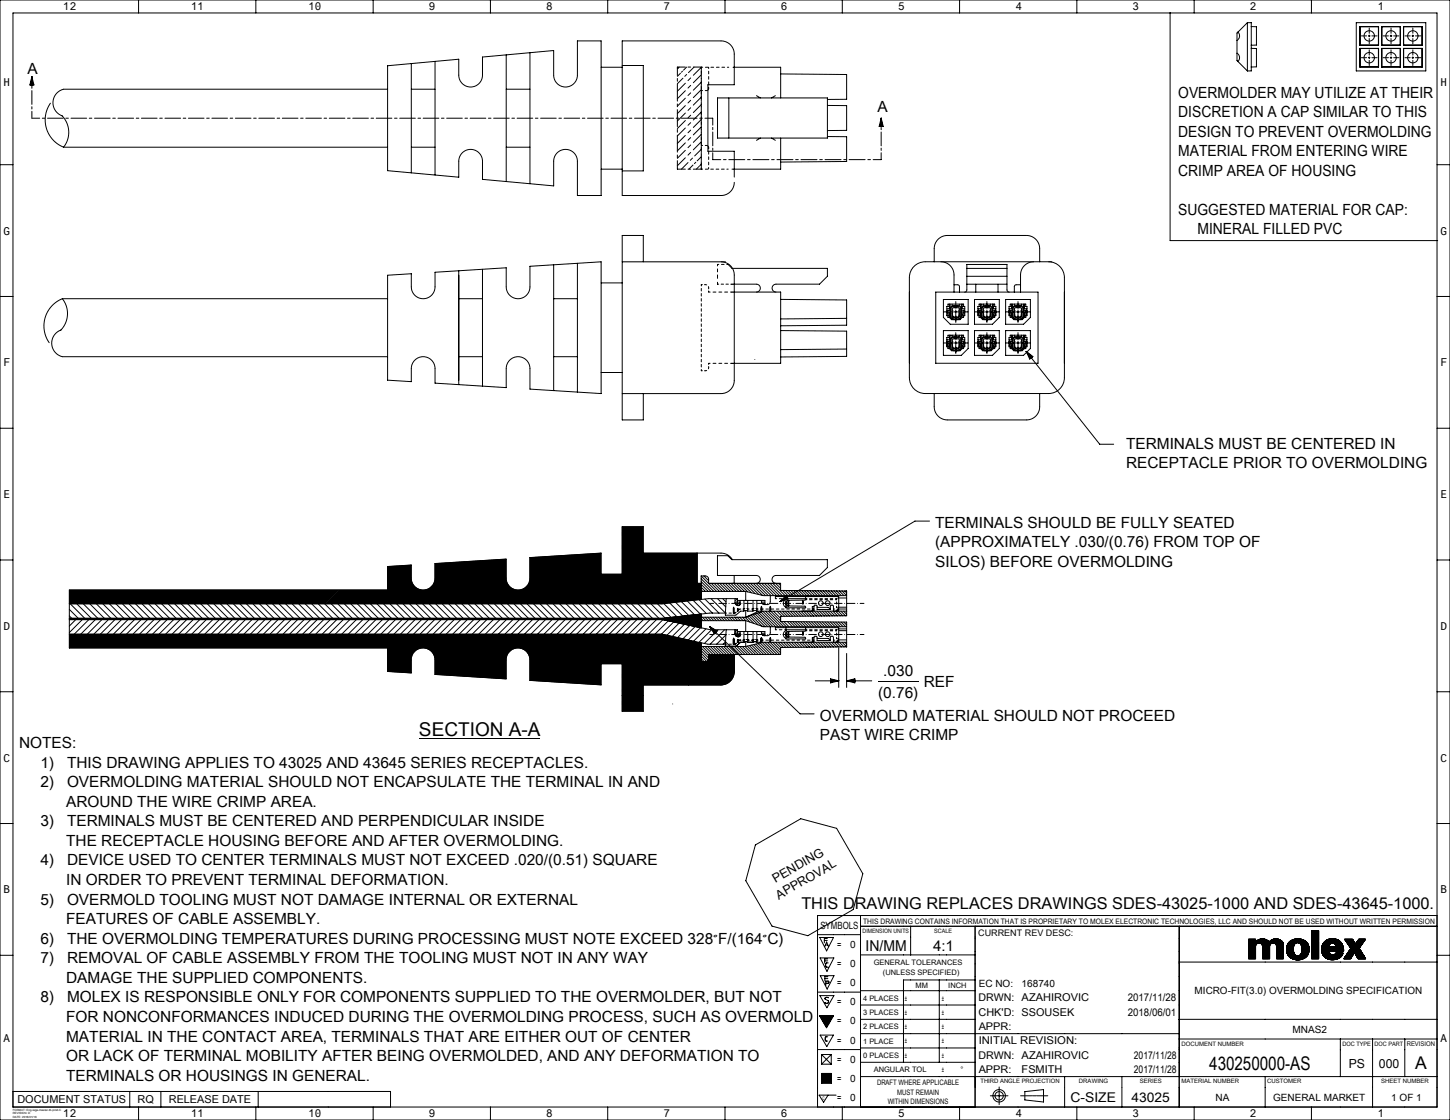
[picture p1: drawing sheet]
<svg xmlns="http://www.w3.org/2000/svg" width="559mm" height="432mm" viewBox="0 0 559 432" stroke-linecap="round" stroke-linejoin="round" font-family="sans-serif">
<defs><g id="words">
<g font-size="7.3">
<text x="161.5" y="283.6">SECTION A-A</text>
<text x="466" y="412.4">430250000-AS</text>
</g>
<text font-size="6.8" x="545.4" y="412.3">A</text>
<text font-size="6.3" x="308.8" y="350.3">THIS DRAWING REPLACES DRAWINGS SDES-43025-1000 AND SDES-43645-1000.</text>
<g font-size="5.9">
<text x="10.6" y="28.7">A</text>
<text x="454.1" y="37.6">OVERMOLDER MAY UTILIZE AT THEIR</text>
<text x="338.2" y="43.4">A</text>
<text x="454.1" y="45.1">DISCRETION A CAP SIMILAR TO THIS</text>
<text x="454.1" y="52.6">DESIGN TO PREVENT OVERMOLDING</text>
<text x="454.1" y="60.2">MATERIAL FROM ENTERING WIRE</text>
<text x="454.1" y="67.7">CRIMP AREA OF HOUSING</text>
<text x="454.1" y="82.7">SUGGESTED MATERIAL FOR CAP:</text>
<text x="461.5" y="90.2">MINERAL FILLED PVC</text>
<text x="434" y="173">TERMINALS MUST BE CENTERED IN</text>
<text x="434" y="180.6">RECEPTACLE PRIOR TO OVERMOLDING</text>
<text x="360.4" y="203.4">TERMINALS SHOULD BE FULLY SEATED</text>
<text x="360.4" y="210.9">(APPROXIMATELY .030/(0.76) FROM TOP OF</text>
<text x="360.4" y="218.5">SILOS) BEFORE OVERMOLDING</text>
<text x="340.4" y="260.5">.030</text>
<text x="338.4" y="269">(0.76)</text>
<text x="356" y="264.8">REF</text>
<text x="316" y="277.8">OVERMOLD MATERIAL SHOULD NOT PROCEED</text>
<text x="316" y="285.4">PAST WIRE CRIMP</text>
<text x="7.3" y="288.4">NOTES:</text>
<text x="15.6" y="295.9">1)</text>
<text x="25.8" y="295.9">THIS DRAWING APPLIES TO 43025 AND 43645 SERIES RECEPTACLES.</text>
<text x="15.6" y="303.5">2)</text>
<text x="25.8" y="303.5">OVERMOLDING MATERIAL SHOULD NOT ENCAPSULATE THE TERMINAL IN AND</text>
<text x="25.5" y="311">AROUND THE WIRE CRIMP AREA.</text>
<text x="15.6" y="318.6">3)</text>
<text x="25.8" y="318.6">TERMINALS MUST BE CENTERED AND PERPENDICULAR INSIDE</text>
<text x="25.5" y="326.1">THE RECEPTACLE HOUSING BEFORE AND AFTER OVERMOLDING.</text>
<text x="15.6" y="333.7">4)</text>
<text x="25.8" y="333.7">DEVICE USED TO CENTER TERMINALS MUST NOT EXCEED .020/(0.51) SQUARE</text>
<text x="25.5" y="341.2">IN ORDER TO PREVENT TERMINAL DEFORMATION.</text>
<text x="15.6" y="348.8">5)</text>
<text x="25.8" y="348.8">OVERMOLD TOOLING MUST NOT DAMAGE INTERNAL OR EXTERNAL</text>
<text x="25.5" y="356.3">FEATURES OF CABLE ASSEMBLY.</text>
<text x="15.6" y="363.8">6)</text>
<text x="25.8" y="363.8">THE OVERMOLDING TEMPERATURES DURING PROCESSING MUST NOTE EXCEED 328°F/(164°C)</text>
<text x="15.6" y="371.4">7)</text>
<text x="25.8" y="371.4">REMOVAL OF CABLE ASSEMBLY FROM THE TOOLING MUST NOT IN ANY WAY</text>
<text x="25.5" y="378.9">DAMAGE THE SUPPLIED COMPONENTS.</text>
<text x="15.6" y="386.5">8)</text>
<text x="25.8" y="386.5">MOLEX IS RESPONSIBLE ONLY FOR COMPONENTS SUPPLIED TO THE OVERMOLDER, BUT NOT</text>
<text x="25.5" y="394">FOR NONCONFORMANCES INDUCED DURING THE OVERMOLDING PROCESS, SUCH AS OVERMOLD</text>
<text x="25.5" y="401.6">MATERIAL IN THE CONTACT AREA, TERMINALS THAT ARE EITHER OUT OF CENTER</text>
<text x="25.5" y="409.1">OR LACK OF TERMINAL MOBILITY AFTER BEING OVERMOLDED, AND ANY DEFORMATION TO</text>
<text x="25.5" y="416.7">TERMINALS OR HOUSINGS IN GENERAL.</text>
</g>
<g font-size="5.8">
<text x="333.6" y="366.8">IN/MM</text>
<text x="359.6" y="366.8">4:1</text>
</g>
<text font-size="5.2" x="412.6" y="424.8">C-SIZE</text>
<text font-size="5.1" x="436" y="424.7">43025</text>
<g font-size="4.8">
<text x="298.9" y="340.5" transform="rotate(-30 298.9 340.5)">PENDING</text>
<text x="300.2" y="346.8" transform="rotate(-30 300.2 346.8)">APPROVAL</text>
<text x="519.8" y="411.6">PS</text>
<text x="531.4" y="411.6">000</text>
</g>
<g font-size="4.2">
<text x="24.3" y="4">12</text>
<text x="73.6" y="4">11</text>
<text x="118.8" y="4">10</text>
<text x="165.3" y="4">9</text>
<text x="210.5" y="4">8</text>
<text x="255.7" y="4">7</text>
<text x="300.9" y="4">6</text>
<text x="346.1" y="4">5</text>
<text x="391.3" y="4">4</text>
<text x="436.5" y="4">3</text>
<text x="481.7" y="4">2</text>
<text x="531" y="4">1</text>
<text x="1.4" y="33.2">H</text>
<text x="555.2" y="33.2">H</text>
<text x="1.4" y="90.4">G</text>
<text x="555.2" y="90.4">G</text>
<text x="1.4" y="141.2">F</text>
<text x="555.2" y="141.2">F</text>
<text x="1.4" y="192">E</text>
<text x="555.2" y="192">E</text>
<text x="1.4" y="242.8">D</text>
<text x="555.2" y="242.8">D</text>
<text x="1.4" y="293.6">C</text>
<text x="555.2" y="293.6">C</text>
<text x="1.4" y="344.4">B</text>
<text x="555.2" y="344.4">B</text>
<text x="1.4" y="401.6">A</text>
<text x="555.2" y="401.6">A</text>
<text x="6.7" y="425.3">DOCUMENT STATUS</text>
<text x="53" y="425.3">RQ</text>
<text x="65.1" y="425.3">RELEASE DATE</text>
<text x="24.3" y="430.8">12</text>
<text x="73.6" y="430.8">11</text>
<text x="118.8" y="430.8">10</text>
<text x="165.3" y="430.8">9</text>
<text x="210.5" y="430.8">8</text>
<text x="255.7" y="430.8">7</text>
<text x="300.9" y="430.8">6</text>
<text x="346.1" y="430.8">5</text>
<text x="391.3" y="430.8">4</text>
<text x="436.5" y="430.8">3</text>
<text x="481.7" y="430.8">2</text>
<text x="531" y="430.8">1</text>
</g>
<g font-size="4.1">
<text x="377.1" y="386.1">DRWN: AZAHIROVIC</text>
<text x="434.7" y="386.1">2017/11/28</text>
<text x="377.1" y="391.6">CHK'D: SSOUSEK</text>
<text x="434.7" y="391.6">2018/06/01</text>
<text x="377.2" y="397.1">APPR:</text>
<text x="377.2" y="402.7">INITIAL REVISION:</text>
<text x="377.1" y="408.2">DRWN: AZAHIROVIC</text>
<text x="377.2" y="413.7">APPR:</text>
<text x="393.7" y="413.7">FSMITH</text>
<text x="437" y="408.2">2017/11/28</text>
<text x="437" y="413.7">2017/11/28</text>
</g>
<g font-size="3.9">
<text x="316.2" y="358.1">SYMBOLS</text>
<text x="322.7" y="365.4">=</text>
<text x="327.6" y="365.4">0</text>
<text x="322.7" y="372.8">=</text>
<text x="327.6" y="372.8">0</text>
<text x="322.7" y="380.2">=</text>
<text x="327.6" y="380.2">0</text>
<text x="377.2" y="380.6">EC NO:</text>
<text x="393.7" y="380.6">168740</text>
<text x="460.4" y="383.4">MICRO-FIT(3.0) OVERMOLDING SPECIFICATION</text>
<text x="322.7" y="387.6">=</text>
<text x="327.6" y="387.6">0</text>
<text x="322.7" y="395">=</text>
<text x="327.6" y="395">0</text>
<text x="498.2" y="398.2">MNAS2</text>
<text x="322.7" y="402.3">=</text>
<text x="327.6" y="402.3">0</text>
<text x="322.7" y="409.7">=</text>
<text x="327.6" y="409.7">0</text>
<text x="322.7" y="417.1">=</text>
<text x="327.6" y="417.1">0</text>
<text x="322.7" y="424.5">=</text>
<text x="327.6" y="424.5">0</text>
<text x="468.5" y="424.4">NA</text>
<text x="490.6" y="424.4">GENERAL MARKET</text>
<text x="536.2" y="424.4">1 OF 1</text>
</g>
<text font-size="3.5" x="377" y="360.9">CURRENT REV DESC:</text>
<g font-size="2.9">
<text x="332.7" y="356.1">THIS DRAWING CONTAINS INFORMATION THAT IS PROPRIETARY TO MOLEX ELECTRONIC TECHNOLOGIES, LLC AND SHOULD NOT BE USED WITHOUT WRITTEN PERMISSION</text>
<text x="336.7" y="372.2">GENERAL TOLERANCES</text>
<text x="340.2" y="375.9">(UNLESS SPECIFIED)</text>
<text x="352.8" y="380.9">MM</text>
<text x="365.5" y="380.9">INCH</text>
<text x="332.6" y="385.8">4 PLACES</text>
<text x="348.7" y="385.7">±</text>
<text x="363" y="385.7">±</text>
<text x="332.6" y="391.3">3 PLACES</text>
<text x="348.7" y="391.3">±</text>
<text x="363" y="391.3">±</text>
<text x="332.6" y="396.8">2 PLACES</text>
<text x="348.7" y="396.8">±</text>
<text x="363" y="396.8">±</text>
<text x="332.6" y="402.3">1 PLACE</text>
<text x="332.7" y="407.8">0 PLACES</text>
<text x="348.7" y="402.3">±</text>
<text x="348.7" y="407.8">±</text>
<text x="363" y="402.3">±</text>
<text x="363" y="407.8">±</text>
<text x="336.7" y="413.4">ANGULAR TOL</text>
<text x="363" y="413.3">±</text>
<text x="370.2" y="413.4">°</text>
<text x="338" y="418.3">DRAFT WHERE APPLICABLE</text>
<text x="342.1" y="425.7">WITHIN DIMENSIONS</text>
<text x="345.7" y="422">MUST REMAIN</text>
</g>
<text font-size="2.5" x="542.1" y="403.1">REVISION</text>
<g font-size="2.3">
<text x="332.4" y="359.6">DIMENSION UNITS</text>
<text x="360" y="359.6">SCALE</text>
<text x="455.3" y="403.1">DOCUMENT NUMBER</text>
<text x="517.3" y="403.1">DOC TYPE</text>
<text x="529.7" y="403.1">DOC PART</text>
<text x="377.8" y="417.6">THIRD ANGLE PROJECTION</text>
<text x="415.8" y="417.6">DRAWING</text>
<text x="439.2" y="417.6">SERIES</text>
<text x="455.3" y="417.6">MATERIAL NUMBER</text>
<text x="488.4" y="417.6">CUSTOMER</text>
<text x="532.3" y="417.6">SHEET NUMBER</text>
</g>
<text font-size="1.9" x="317" y="424">C</text>
<g font-size="1.1">
<text x="4.9" y="428.2">FORMAT: Eng-lega-master-tb-prod-C</text>
<text x="4.9" y="429.6">REVISION: D</text>
<text x="4.9" y="431">DATE: 2018/01/18</text>
</g>
</g></defs>
<g fill="none" stroke="#000" stroke-width=".39">
<path d="M0 0h558.8v431.8h-558.8zM5 5h548.8v421.8h-548.8zM53.4 0v5M98.6 0v5M143.8 0v5M189 0v5M234.2 0v5M279.4 0v5M324.6 0v5M369.8 0v5M415 0v5M450.9 4.8v88h103.2"/>
<path d="M460.2 0v5M477.1 12.4a2 2 0 0 1-.4 3.2M480.7 8.7h1.5v18.6h-1.5M480.7 8.7l-4 4v10.6l4 4M480.7 8.7v18.6M482.2 10.2l2 .1v7.1h-2M482.2 18.6l2 .1v7.1h-2M505.4 0v5M522.7 8.7h26.8v18.6h-26.8zM524.1 10.2h7.2M524.1 17.4h7.2M524.1 18.6v.1"/>
<path d="M524.1 10.2v7.2M524.1 18.6v7.2M524.1 18.6h7.2M524.7 13.8h2M527.3 13.8h.7M527.7 10.8v2M527.7 13.5v.7M527.7 14.9v2M527.7 19.2v2M528.7 13.8h2M531.3 18.6l-.1 .1M531.3 10.2v7.2"/>
<path d="M531.3 18.6v7.2M532.5 10.2h7.2M532.5 17.4h7.2M532.5 10.2v7.2M532.5 18.6v7.2M532.5 18.6v.1M532.5 18.6h7.2M533.1 13.8h2M535.7 13.8h.7M536.1 10.8v2M536.1 13.5v.7M536.1 14.9v2"/>
<path d="M536.1 19.2v2M537.1 13.8h2M539.7 18.6l-.1 .1M539.7 10.2v7.2M539.7 18.6v7.2M540.9 18.6v7.2M540.9 10.2h7.2M540.9 10.2v.1M540.9 10.2v7.2M540.9 17.4h7.2M540.9 18.6h7.2M540.9 17.4h.1"/>
<path d="M540.9 10.3h7.1M540.9 10.3v7.1M540.9 17.4h7.1M541.5 13.8h2M544.1 13.8h.7M544.5 10.8v2M544.5 13.5v.7M544.5 14.9v2M544.5 19.2v2M545.5 13.8h2M548 17.4h.1M548 10.3v7.1"/>
<path d="M548.1 18.6v7.2M548.1 10.2l-.1 .1M548.1 10.2v7.2M12.3 29.6l.8 3.2h-.4M12.3 29.6v3.2h-.4zM12.3 29.6l.4 3.2M12.3 29.6l-.8 3.2h1.2M12.3 29.6v2.7M12.3 33.2v.8M12.3 34.9v5.3M19.4 39.8a11.3 11.3 0 0 0 5.1 16.9M149.4 25.3l27.4-2.5v6.2a4.6 4.6 0 0 0 4.6 4.5 4.6 4.6 0 0 0 4.5-4.5v-7l27.5-2.5v9.5a4.6 4.6 0 0 0 4.5 4.5 4.6 4.6 0 0 0 4.6-4.5v-13.2h9.2v59.6h-9.2v-13.2a4.6 4.6 0 0 0-4.6-4.6 4.6 4.6 0 0 0-4.5 4.6v9.5l-27.5-2.5v-7a4.6 4.6 0 0 0-4.5-4.6 4.6 4.6 0 0 0-4.6 4.6v6.1l-27.4-2.5z"/>
<path d="M149.4 34.4h-124.9a5.5 5.5 0 0 0-4.1 5.2 5.5 5.5 0 0 0 3.8 5.4 9.2 9.2 0 0 1 .3 11.7M158.5 24.5v42.1M158.5 34.4h9.2M167.7 23.7v43.8M195.1 21.2v48.8M195.1 34.4h9.1M204.2 20.3v50.5M231.7 25.9h8.1M239.8 25.3h8.1v40.6h-8.1M261 30.2v1.1M261 32.4v6.6M261.3 26.3l-.3 .3"/>
<path d="M261.4 26.2h-.1M261.7 25.9l-.2 .2M262.2 28.2l-1.2 1.2M263 27.4l-.4 .4M263.2 30.2l-2.2 2.1M264.1 25.9h-3.1v3.2M264.1 35l-3.1 3M264.1 32.1l-3.1 3.1M264.1 37.8l-3.1 3.1M264.6 25.9l-1.2 1.2M264.6 28.7l-.7 .7M265.1 25.9h1.1"/>
<path d="M266.2 32.9l-1.1 1M266.2 30l-1.1 1.1M266.2 38.7l-1.1 1M266.2 35.8l-1.1 1M267.2 25.9h3.1v3.2M267.5 25.9l-2.2 2.1M270.3 29.4v2.9M270.3 32.4v6.6M270.3 39.2v2.9M270.3 37.4l-3.1 3.1M270.3 28.8l-3.1 3.1M270.3 34.6l-3.1 3"/>
<path d="M270.3 31.7l-3.1 3.1M270.3 34.9h.5M270.8 25.9h-.5l-3.1 3.1M271.9 25.9h1M273.1 33.6l-.2 1.1-1.1 .2M273.1 25.9v.5M273.1 27.5v1M273.1 29.5v1M273.1 31.6v1M274 25.9h1M276.1 25.9h1M276.5 37.8h42.4v15.4h-42.4z"/>
<path d="M278.2 25.9h1.1M280.3 25.9h.5M280.9 37.8v15.4M282.5 25.9h18.4v11.9M291.5 36.9l1.5 .9M298.8 36.9l-1.5 .9M300.9 28.5l25.4 .2v9.6h-7.4M476.7 20.5a2 2 0 0 1 .4 3.2M524.1 25.8h7.2M524.1 25.8h.1M524.7 22.2h2M527.3 22.2h.7"/>
<path d="M527.7 21.9v.7M527.7 23.3v2M528.7 22.2h2M531.2 25.8h.1M532.5 25.8h7.2M532.5 25.8h.1M533.1 22.2h2M535.7 22.2h.7M536.1 21.9v.7M536.1 23.3v2M537.1 22.2h2M539.6 25.8h.1"/>
<path d="M540.9 25.8h7.2M541.5 22.2h2M544.1 22.2h.7M544.5 21.9v.7M544.5 23.3v2M545.5 22.2h2M12.3 42.9v2.7h3M12.3 41.1v.9M16.3 45.6h1M18.3 45.6h6M24.5 56.7h124.9M25.4 45.6h1"/>
<path d="M27.4 45.6h6M34.4 45.6h1M36.4 45.6h6M43.4 45.6h1.1M45.5 45.6h6M52.5 45.6h1M54.5 45.6h6M61.5 45.6h1.1M63.6 45.6h6M70.6 45.6h1M72.6 45.6h6M79.6 45.6h1"/>
<path d="M81.7 45.6h6M88.7 45.6h1M90.7 45.6h6M97.7 45.6h1M99.7 45.6h6.1M106.8 45.6h1M108.8 45.6h6M115.8 45.6h1M117.8 45.6h6.1M124.9 45.6h1M126.9 45.6h6M133.9 45.6h1"/>
<path d="M135.9 45.6h6.1M143 45.6h1M145 45.6h6M152 45.6h1M154 45.6h6.1M158.5 56.7h9.2M161.1 45.6h1M163.1 45.6h6M170.1 45.6h1M172.1 45.6h6.1M179.2 45.6h1M181.2 45.6h6"/>
<path d="M188.2 45.6h1M190.2 45.6h6.1M195.1 56.7h9.1M197.3 45.6h1M199.3 45.6h6M206.3 45.6h1M208.3 45.6h6.1M215.4 45.6h1M217.4 45.6h6M224.4 45.6h1M226.4 45.6h6.1M233.5 45.6h1"/>
<path d="M235.5 45.6h6M242.5 45.6h1M244.5 45.6h6.1M251.6 45.6h1M253.6 45.6h6M260.6 45.6h1M261 40.1v1.1M261 42.3v6.5M261 49.9v1.1M261 52.1v6.6M261 59.8v1M262.6 45.6h6"/>
<path d="M264.1 58l-3.1 3M264.1 55.1l-3.1 3.1M264.1 52.2l-3.1 3.1M264.1 49.3l-3.1 3.1M264.1 46.5l-3.1 3M264.1 43.6l-3.1 3.1M264.1 40.7l-3.1 3.1M266.2 58.8l-1.1 1M266.2 55.9l-1.1 1M266.2 53l-1.1 1.1M266.2 50.2l-1.1 1M266.2 47.3l-1.1 1"/>
<path d="M266.2 44.4l-1.1 1M266.2 41.5l-1.1 1.1M269.7 45.6h1M270.3 42.3v6.5M270.3 49v3M270.3 52.1v6.6M270.3 58.8v3M270.3 57.6l-2.6 2.5M270.3 54.7l-3.1 3.1M270.3 51.8l-3.1 3.1M270.3 48.9l-3.1 3.1M270.3 46.1l-3.1 3"/>
<path d="M270.3 43.2l-3.1 3.1M270.3 40.3l-3.1 3.1M270.3 56.1h.5M271.7 45.6h3v2.6M271.8 56.1l1.1 .2 .2 1.1M273.1 58.4v1M274.7 49.1v.9M274.7 50.9v5.3M274.7 57.1v.9M274.7 58.9v2.6h3.1M293 53.2l-1.5 .9M297.3 53.2l1.5 .9"/>
<path d="M300.9 53.2v12h-18.8M318.9 52.6l7.4 .1v9.6l-25.4 .2M318.9 40.7h7.4v9.6h-7.4M339.6 45.6l.8 3.1h-.4M339.6 45.6v3.1h-.4zM339.6 45.6l.4 3.1M339.6 45.6l-.8 3.1h1.2M339.6 58.9v2.6h-3.1M339.6 45.6v2.6M339.6 49.1v.9M339.6 50.9v5.3M339.6 57.1v.9"/>
<path d="M0 63.5h5M231.7 65.2h8.1M261 61.9v3.3h3.1M264.1 60.8l-3.1 3.1M265.1 65.2h1.1M265.2 62.7l-2.6 2.5M266.9 61l-.9 .8M267.1 63.6l-1.6 1.6M267.2 65.2h3.6M268.1 62.6l-.5 .5M269 64.6l-.6 .6M269.4 64.2l-.2 .2"/>
<path d="M270.3 61.9v3.3M270.3 60.4l-1.6 1.6M270.3 63.3l-.7 .6M271.8 65.2h1.1M273.1 60.5v1M273.1 62.5v1M273.1 64.6v.5M273.9 65.2h1M276 65.2h1M278 65.2h1.1M278.8 61.5h1M280.1 65.2h.5"/>
<path d="M280.9 61.5h6.1M283 68.3v-10h-10.2v-25.6h10.2v-11.8a5.1 5.1 0 0 0-5.1-5.1h-38.1v59.6h38.1a5.1 5.1 0 0 0 5.1-5.1M288.1 61.5h1M290.1 61.5h6.2M297.3 61.5h1.1M299.4 61.5h6.2M306.6 61.5h1M308.7 61.5h6.2M315.9 61.5h1M317.9 61.5h6.2M325.2 61.5h1M327.2 61.5h6.2"/>
<path d="M334.4 61.5h1.1M553.8 63.5h5M0 114.3h5M24.4 115.2h125M149.4 106.1l9.1-.6v5.1a4.6 4.6 0 0 0 4.6 4.6 4.6 4.6 0 0 0 4.6-4.6v-5.6l27.4-1.8v7.4a4.6 4.6 0 0 0 4.6 4.6 4.6 4.6 0 0 0 4.5-4.6v-7.9l27.5-1.8v50.8l-27.5-1.7v-7.9a4.6 4.6 0 0 0-4.5-4.6 4.6 4.6 0 0 0-4.6 4.6v7.3l-27.4-1.7v-5.6a4.6 4.6 0 0 0-4.6-4.6 4.6 4.6 0 0 0-4.6 4.6v5l-9.1-.5zM176.8 104.4v43.9M176.8 115.2h9.1M185.9 103.8v45.1M213.4 102.1v48.5M213.4 115.2h9.1M222.5 101.5v49.7M231.7 109.1h8.1"/>
<path d="M239.8 100.9h39.8M247.9 100.9v-10.1h-8.1v71.1h8.1v-10.2M270.3 111.2v1M270.3 113.2v.9M270.3 115.1v1M270.3 117.1v.9M270.3 119v1M270.7 109.7h-.4v.5M271.5 109.7l.9 .1M273 110.5l.1 .9M273.1 112.2v.4h.6M274.8 112.6h1.1"/>
<path d="M276.5 103.7v1.1M276.5 106v1.3M276.5 108.8v.8h.5M277 101.9h-.5v.6M277 112.6h1.2M277.9 100.9a5.1 5.1 0 0 1 5.1 5.1v40.7a5.1 5.1 0 0 1-5.1 5h-38.1M277.9 109.6h.9M278 101.9h1.1M279.3 112.6h1.1M279.8 109.6h.9M280.1 101.9h.5l1.5 1.6h36.8v3l-3.1 3.1h-16.7a1.52 1.52 0 0 0-1.6 1.5 1.52 1.52 0 0 0 1.6 1.5M281.5 112.6h19.4v27.5h-19.4"/>
<path d="M281.6 109.6h10.4l.8 .7 .2 1-.5 1-1 .3M300.9 115.4l25.4 .2v9.8l-25.4 .2M360 100.9v-5a5.1 5.1 0 0 1 5.1-5.1h30.5a5.1 5.1 0 0 1 5.1 5.1v5M360.6 112.6h39.4v27.5h-39.4v-27.5M362.6 100.9a5.1 5.1 0 0 1 5.1 5.1v6.6M363.6 115.5h9.5v9.5h-6.9l-2.6-2.6zM364.9 119h1.3M365.2 119.6v1M365.3 118.2v-1h6v1M365.9 118.2h-1v3.5h1M365.9 117.2v1.8M366.2 117.2v5l.5 .7 .8 .3"/>
<path d="M366.2 119.6h-1.3v1h1.3M367 119.4l.3 2.8M367 117.2v.7M367.3 117.8h.7v.8l-.8 .1-.2 .3v2.9l.5 .5M367.4 117.8l-.9 .4-.3 .8M367.7 109.8h1.4l.5 .3 .2 2.5M368 118.1l-1 .1-.5 .7v3.2l.8 .8h2l.7-.4 .1-3.8a1.22 1.22 0 0 0-1.5-.6M368.3 116.3v2.6M368.3 119.5v1.5M369.7 119.4l-.3 2.8M369.7 117.2v.7M370.5 119l-.5-.9-1.4-.3v.8l.9 .1 .2 .3v2.9l-.5 .5"/>
<path d="M370.5 117.2v5l-.5 .7-.8 .3M370.5 119.6h1.2v1h-1.2M370.5 119h1.3M370.8 118.2h1v3.5h-1M370.8 117.2v1.8M371.4 119.6v1M372.6 109.6h15.5M372.6 103.5h15.5M372.6 106.5h15.5M375.6 115.5h9.5v6.9l-2.6 2.6h-6.9zM376 109.6v3M376.9 119h1.2"/>
<path d="M376.9 119.6h1.2M377.2 119.6v1M377.3 118.2v-1h6v1M377.9 118.2h-1v3.5h1M377.9 117.2v1.8M378.1 119l.6-1 1.3-.2v.8l-.8 .1-.2 .3v2.9l.5 .5M378.1 117.2l.1 5 .5 .7 .8 .3M379 117.2v.7M379 119.4l.2 .7-.2 .8M380 118.1l-1.1 .1-.4 .7v3.2l.7 .8h2.1l.7-.4 .1-3.8a1.22 1.22 0 0 0-1.5-.6M380.3 116.3v2.6M380.3 119.5v1.5"/>
<path d="M381.3 117.8l1 .5 .2 .7M381.4 117.8h-.8v.8l.8 .1 .3 .3v2.9l-.5 .5M381.7 117.2v.7M381.7 119.4l-.3 .7 .3 .8M382.5 117.2v5l-.5 .7-.8 .3M382.5 119.6h1.2M382.5 119h1.3M382.8 118.2h1v3.5h-1M382.8 117.2v1.8M383.4 119.6v1M384.6 109.6v3M387.5 115.5h9.6v6.9l-2.6 2.6h-7z"/>
<path d="M388.9 119h1.2M388.9 112.6l-.6-.2-.2-.7v-9.7h-15.5v9.8l-.3 .6-.6 .2M389.2 119.6v1M389.3 118.2v-1h6v1M389.9 118.2h-1v3.5h1M389.9 117.2v1.8M390.1 117.2l.1 5 .5 .7 .8 .3M390.1 119.6h-1.2v1h1.2M390.1 119l.6-1 1.3-.2v.8l-.8 .1-.3 .3v2.9l.6 .5M390.9 117.2v.7M390.9 119.4l.3 2.8M392 118.1l-1.1 .1-.5 .7 .1 3.2 .7 .8h2.1l.7-.4 .1-3.8a1.22 1.22 0 0 0-1.5-.6"/>
<path d="M392.3 116.3v2.6M392.3 119.5v1.5M393.3 117.8l1 .5 .2 .7M393.3 109.8h-1.8l-.4 .2-.2 2.6M393.4 117.8h-.8v.8l.8 .1 .3 .3v2.9l-.5 .5M393.7 119.4l-.3 2.8M393.7 117.2v.7M394.5 117.2v5l-.5 .7-.8 .3M394.5 119.6h1.2v1h-1.2M394.5 119h1.3M394.8 118.2h1v3.5h-1M394.8 117.2v1.8"/>
<path d="M395.4 119.6v1M398.4 100.9a5.1 5.1 0 0 0-5.1 5.1v6.6M404.1 100.9a6.1 6.1 0 0 1 6.1 6.1v38.6a6.1 6.1 0 0 1-6.1 6.1M405.3 100.9h-48.7a6.1 6.1 0 0 0-6.1 6.1v38.6a6.1 6.1 0 0 0 6.1 6.1h47.7M553.8 114.3h5M19 132.1a11.3 11.3 0 0 1 5-16.9 8.9 8.9 0 0 1-2.6 13.4 5.4 5.4 0 0 0 2.6 8.9h125.4M176.8 137.5h9.1M213.4 137.5h9.1M270.3 121v.9M270.3 122.9v1M270.3 124.9v1M270.3 126.8v1"/>
<path d="M270.3 128.8v1M270.3 130.7v1M270.3 132.7v1M270.3 134.6v1M270.3 136.6v1M270.3 138.5v1M290.9 138.6h.1M300.9 127.4l25.4 .3v9.7l-25.4 .2M326.3 134.6l-25.5 .2M326.3 122.7l-25.4 .3M363.6 127.5h9.5v6.9l-2.6 2.6h-6.9zM363.7 132.2h3.2"/>
<path d="M363.7 120.2h3.2M364.9 131h1.3l.5-1 1.3-.2v.8l-.8 .1-.2 .3v2.9l.5 .5M364.9 121.1h1.3M364.9 133.1h1.3M365.2 131.6v1M365.3 130.1v-.9h6v.9M365.3 133.7v.7h.6M365.3 121.7v.7h.6M365.9 122.4l.8 .8h3.2l.9-.8M365.9 121.1v1.3M365.9 129.2v1.8M365.9 133.1v1.3"/>
<path d="M365.9 134.4l.8 .8h3.2l.9-.8M365.9 130.1h-1v3.6h1M366.2 129.2v5l.4 .7 .9 .3h2l.9-.7 .1-5.3M366.2 131.6h-1.3v1h1.3M367 121.8l.4 .4h2l.3-.4M367 129.2v.7M367 133.8l.4 .4h2l.3-.4M367 131.4l.2 .7-.2 .7M367 132.8l.3 1.4M367.5 122.4h1.7M367.5 122.4l-.9 .5M367.5 122.2v.2"/>
<path d="M367.5 134.4h1.7M367.5 134.4l-.9 .5M367.6 132.2h1.5M367.6 120.2h1.5M368 130.1l-1 .1-.5 .7v3.2l.8 .8h2l.7-.4 .1-3.8a1.22 1.22 0 0 0-1.5-.6M368.3 121.2v3.1M368.3 128.3v2.6M368.3 131.5v1.5M368.3 133.2v3.1M369.2 122.4l.9 .5M369.2 134.4l.9 .5M369.2 134.2v.2"/>
<path d="M369.3 129.8l1 .5 .2 .7h1.3M369.4 129.8h-.8v.8l.8 .1 .3 .3v2.9l-.5 .5M369.7 132.8l-.3 1.4M369.7 129.2v.7M369.7 131.4l-.2 .7 .2 .7M369.8 120.2h3.2M369.8 132.2h3.2M370.5 131.6h1.2v1h-1.2M370.5 121.1h1.3M370.5 133.1h1.3M370.8 121.1v1.3M370.8 129.2v1.8"/>
<path d="M370.8 133.1v1.3M370.8 130.1h1v3.6h-1M371.3 133.7v.7h-.5M371.3 121.7v.7h-.5M371.4 131.6v1M375.6 127.5h9.5v6.9l-2.6 2.6h-6.9zM375.7 120.2h3.2M375.7 132.2h3.2M376.9 131h1.2l.6-1 1.3-.2v.8l-.8 .1-.2 .3v2.9l.5 .5M376.9 121.1h1.2M376.9 133.1h1.2M376.9 120.6h1.2"/>
<path d="M376.9 131.6h1.2M376.9 132.6h1.2M377.2 131.6v1M377.3 121.7v.7h.6M377.3 130.1v-.9h6v.9M377.3 133.7v.7h.6M377.9 122.4l.8 .8h3.2l.9-.8M377.9 121.1v1.3M377.9 129.2v1.8M377.9 133.1v1.3M377.9 130.1h-1v3.6h1M377.9 134.4l.8 .8h3.2l.9-.8"/>
<path d="M378.1 129.2l.1 5 .4 .7 .9 .3h2l.9-.7 .1-5.3M379 129.2v.7M379 131.4l.2 .7-.2 .7M379 133.8l.4 .4h2l.3-.4M379 121.8l.4 .4h2l.3-.4M379 120.8l.2 1.4M379 132.8l.2 1.4M379.5 122.4h1.7M379.5 122.4l-.9 .5M379.5 134.4h1.7M379.5 134.4l-.9 .5M379.6 120.2h1.5"/>
<path d="M379.6 132.2h1.5M380 130.1l-1.1 .1-.4 .7v3.2l.7 .8h2.1l.7-.4 .1-3.8a1.22 1.22 0 0 0-1.5-.6M380.3 121.2v3.1M380.3 128.3v2.6M380.3 131.5v1.5M380.3 133.2v3.1M381.2 122.4l.8 .5M381.2 122.2v.2M381.2 134.2v.2M381.2 134.4l.8 .5M381.3 129.8l1 .5 .2 .7h1.3M381.4 129.8h-.8v.8l.8 .1 .3 .3v2.9l-.5 .5"/>
<path d="M381.7 120.8l-.3 1.4M381.7 132.8l-.3 1.4M381.7 129.2v.7M381.7 131.4l-.3 .7 .3 .7M381.8 120.2h3.2M381.8 132.2h3.2M382.5 120.6h1.2M382.5 121.1h1.3M382.5 131.6h1.2M382.5 132.6h1.2M382.5 133.1h1.3M382.8 121.1v1.3"/>
<path d="M382.8 129.2v1.8M382.8 133.1v1.3M382.8 130.1h1v3.6h-1M383.3 121.7v.7h-.5M383.3 133.7v.7h-.5M383.4 131.6v1M387.5 127.5h9.6v6.9l-2.6 2.6h-7zM387.7 120.2h3.1M387.7 132.2h3.1M388.9 131h1.2l.6-1 1.3-.2v.8l-.8 .1-.3 .3v2.9l.6 .5M388.9 121.1h1.2M388.9 133.1h1.2"/>
<path d="M389.2 131.6v1M389.3 121.7v.7h.6M389.3 130.1v-.9h6v.9M389.3 133.7v.7h.6M389.9 122.4l.8 .8h3.2l.9-.8M389.9 134.4l.8 .8h3.2l.9-.8M389.9 121.1v1.3M389.9 129.2v1.8M389.9 133.1v1.3M389.9 130.1h-1v3.6h1M390.1 129.2l.1 5 .4 .7 .9 .3h2l.9-.7 .1-5.3M390.1 131.6h-1.2v1h1.2"/>
<path d="M390.9 129.2v.7M390.9 131.4l.3 .7-.3 .7M390.9 133.8l.5 .4h2l.3-.4M390.9 121.8l.5 .4h2l.3-.4M391 132.8l.2 1.4M391.5 122.4h1.7M391.5 122.4l-.9 .5M391.5 134.4h1.7M391.5 134.4l-.9 .5M391.6 120.2h1.4M391.6 132.2h1.4M392 130.1l-1.1 .1-.5 .7 .1 3.2 .7 .8h2.1l.7-.4 .1-3.8a1.22 1.22 0 0 0-1.5-.6"/>
<path d="M392.3 121.2v3.1M392.3 128.3v2.6M392.3 131.5v1.5M392.3 133.2v3.1M393.2 122.4l.8 .5M393.2 122.2v.2M393.2 134.2v.2M393.2 134.4l.8 .5M393.3 129.8l1 .5 .2 .7h1.3M393.4 129.8h-.8v.8l.8 .1 .3 .3v2.9l-.5 .5M393.6 132.8l-.2 1.4M393.7 131.4l-.3 .7 .3 .7"/>
<path d="M393.7 129.2v.7M393.8 120.2h3.2M393.8 132.2h3.2M394.5 121.1h1.3M394.5 131.6h1.2v1h-1.2M394.5 133.1h1.3M394.8 121.1v1.3M394.8 129.2v1.8M394.8 133.1v1.3M394.8 130.1h1v3.6h-1M395.3 121.7v.7h-.5M395.3 133.7v.7h-.5"/>
<path d="M395.4 131.6v1M395.5 135.5l1.6 2.7 .3-.2M395.5 135.5l28.3 35.8h5.4M395.5 135.5l2.6 2-.4 .2M395.5 135.5l2.2 2.2-.9 .7zM231.7 143.6h8.1M270.3 140.5v1M270.3 142.4v.5h.4M272.3 142.8l-.8 .1M273.1 141.3l-.1 .9M273.7 140.1h-.6v.4M274.8 140.1h1.1"/>
<path d="M277 140.1h1.2M279.3 140.1h1.1M360 151.7v5.1a5.1 5.1 0 0 0 5.1 5.1h30.5a5.1 5.1 0 0 0 5.1-5.1v-5.1M0 165.1h5M553.8 165.1h5M0 215.9h5M149.6 218.4l-.3 .3M150 218.4l-.7 .6M150.4 218.4l-1.1 1M150.7 218.3l-1.4 1.4M151.1 218.3l-1.8 1.8M151.5 218.3l-2.2 2.2"/>
<path d="M151.9 218.3l-2.6 2.5M152.3 218.2l-3 3M152.7 218.2l-3.4 3.3M153 218.2l-3.7 3.7M153.4 218.2l-4.1 4.1M153.8 218.1l-4.5 4.5M154.2 218.1l-4.9 4.9M154.6 218.1l-5.3 5.2M155 218.1l-5.7 5.6M155.3 218l-6 6.1M155.7 218l-6.4 6.4M156.1 218l-6.8 6.8"/>
<path d="M156.5 218l-7.2 7.1M156.9 217.9l-7.6 7.6M157.3 217.9l-8 7.9M157.6 217.9l-8.3 8.3M158 217.9l-8.7 8.7M158.4 217.8l-9.1 9.1M158.5 219.6l-13.2 13.2 5.6 5.6-.5 .5M158.5 218.5l-14.3 14.3M158.5 219.9l-12.9 12.9M158.5 219.2l-13.6 13.6M158.5 218.9l-14 13.9M158.5 218.1l-9.2 9.2"/>
<path d="M168 217.2l-.4 .4M168.4 217.2l-.8 .8M168.8 217.2l-1.2 1.1M169.1 217.2l-1.5 1.5M169.5 217.1l-1.9 2M169.9 217.1l-2.3 2.3M170.3 217.1l-2.7 2.7M170.7 217.1l-3.1 3M171.1 217.1l-3.5 3.4M171.4 217l-3.8 3.9M171.8 217l-4.2 4.2M172.2 217l-4.6 4.6"/>
<path d="M172.6 217l-5 4.9M173 216.9l-5.4 5.4M173.4 216.9l-5.8 5.7M173.7 216.9l-6.1 6.1M174.1 216.9l-6.5 6.5M174.5 216.8l-7 7M174.9 216.8l-7.5 7.5M175.3 216.8l-8.1 8.1M175.7 216.8l-16.1 16M176 216.7l-16 16.1M176.4 216.7l-16.1 16.1 5.6 5.6M176.8 216.7l-16.1 16.1"/>
<path d="M177.2 216.7l-16.1 16.1M177.6 216.6l-16.2 16.2M178 216.6l-16.2 16.2M178.3 216.6l-16.2 16.2M178.7 216.6l-16.2 16.2M179.1 216.5l-16.2 16.3 5.6 5.6M179.5 216.5l-16.3 16.3M179.9 216.5l-16.3 16.3M180.3 216.5l-16.4 16.3M180.6 216.4l-16.3 16.4M181 216.4l-16.3 16.4M181.4 216.4l-16.4 16.4"/>
<path d="M181.8 216.4l-16.4 16.4M182.2 216.4l-16.5 16.4M182.6 216.3l-16.5 16.5M182.9 216.3l-16.4 16.5M183.3 216.3l-16.5 16.5M183.7 216.3l-16.5 16.5M184.1 216.2l-16.6 16.6M184.5 216.2l-16.6 16.6 5.6 5.6-.5 .5M184.9 216.2l-16.7 16.6M185.2 216.2l-16.6 16.6M185.6 216.1l-16.6 16.7M186 216.1l-16.7 16.7"/>
<path d="M186.4 216.1l-16.7 16.7M186.8 216.1l-16.8 16.7M187.2 216l-16.8 16.8 5.7 5.6-.6 .5M187.5 216l-16.7 16.8M187.9 216l-16.8 16.8M188.3 216l-16.8 16.8M188.7 215.9l-16.9 16.9M189.1 215.9l-16.9 16.9M189.5 215.9l-16.9 16.9M189.8 215.9l-16.9 16.9 5.6 5.6M190.2 215.8l-16.9 17M190.6 215.8l-17 17"/>
<path d="M191 215.8l-17 17M191.4 215.8l-17 17M191.8 215.8l-17.1 17M192.1 215.7l-17 17.1M192.5 215.7l-17.1 17.1 5.6 5.6M192.9 215.7l-17.1 17.1M193.3 215.7l-17.1 17.1M193.7 215.6l-17.2 17.2M194.1 215.6l-17.2 17.2M194.4 215.6l-17.2 17.2M194.8 215.6l-17.2 17.2M195.1 219.6l-13.2 13.2"/>
<path d="M195.1 218.6l-14.3 14.2M195.1 215.7l-17.2 17.1 5.6 5.6M195.1 219.3l-13.6 13.5M195.1 218.9l-13.9 13.9M195.1 218.2l-14.6 14.6 5.6 5.6M195.1 217.8l-15 15M195.1 217.5l-15.4 15.3M195.1 217.1l-15.7 15.7M195.1 216.8l-16.1 16M195.1 216.4l-16.4 16.4M195.1 216.1l-16.8 16.7M204.4 215l-.2 .2"/>
<path d="M204.8 214.9l-.6 .6M205.2 214.9l-1 1M205.6 214.9l-1.4 1.3M205.9 214.9l-1.7 1.7M206.3 214.8l-2.1 2.2M206.7 214.8l-2.5 2.5M207.1 214.8l-2.9 2.9M207.5 214.8l-3.3 3.2M207.9 214.7l-3.7 3.7M208.2 214.7l-4 4.1M208.6 214.7l-4.4 4.4M209 214.7l-4.8 4.8"/>
<path d="M209.4 214.6l-5.2 5.2M209.8 214.6l-5.6 5.6M210.2 214.6l-6 6M210.5 214.6l-6.3 6.3M210.9 214.5l-6.7 6.8M211.3 214.5l-7.1 7.1M211.7 214.5l-7.5 7.5M212.1 214.5l-7.9 7.9M212.5 214.4l-8.3 8.3M212.8 214.4l-8.6 8.7M213.2 214.4l-9 9.1M213.6 214.4l-9.5 9.5"/>
<path d="M214 214.4l-10.1 10M214.4 214.3l-10.7 10.7M214.8 214.3l-18.5 18.5M215.1 214.3l-18.5 18.5M215.5 214.3l-18.5 18.5M215.9 214.2l-18.6 18.6M216.3 214.2l-18.6 18.6M216.7 214.2l-18.6 18.6 5.6 5.6M217.1 214.2l-18.7 18.6M217.4 214.1l-18.6 18.7M217.8 214.1l-18.7 18.7M218.2 214.1l-18.7 18.7"/>
<path d="M218.6 214.1l-18.7 18.7M219 214l-18.8 18.8M219.4 214l-18.8 18.8 5.6 5.6M219.7 214l-18.8 18.8M220.1 214l-18.8 18.8M220.5 213.9l-18.8 18.9M220.9 213.9l-18.9 18.9M221.3 213.9l-18.9 18.9M221.7 213.9l-19 18.9M222 213.8l-18.9 19 5.6 5.6M222.4 213.8l-18.9 19M222.8 213.8l-19 19"/>
<path d="M223.2 213.8l-19 19M223.6 213.8l-19.1 19M224 213.7l-19.1 19.1M224.3 213.7l-19.1 19.1M224.7 213.7l-19.1 19.1 5.6 5.6M225.1 213.7l-19.1 19.1M225.5 213.6l-19.2 19.2M225.9 213.6l-19.2 19.2M226.3 213.6l-19.3 19.2M226.6 213.6l-19.2 19.2M227 213.5l-19.2 19.3M227.4 213.5l-19.3 19.3 5.6 5.6"/>
<path d="M227.8 213.5l-19.3 19.3M228.2 213.5l-19.4 19.3M228.6 213.4l-19.4 19.4M228.9 213.4l-19.3 19.4M229.3 213.4l-19.4 19.4M229.7 213.4l-19.4 19.4M230.1 213.3l-19.5 19.5 5.6 5.6M230.5 213.3l-19.5 19.5M230.9 213.3l-19.5 19.5M231.2 213.3l-19.5 19.5M231.6 213.2l-19.5 19.6M231.6 213.2l-27.4 1.8v7.9a4.6 4.6 0 0 1-4.6 4.6 4.6 4.6 0 0 1-4.5-4.6v-7.4l-27.5 1.8v5.6a4.6 4.6 0 0 1-4.5 4.6 4.6 4.6 0 0 1-4.6-4.6v-5.1l-9.2 .6v9.1h-122.6v22.3"/>
<path d="M231.6 219.3l-13.4 13.5 5.6 5.6-.5 .5M231.6 219.7l-13.1 13.1M231.6 218.6l-14.1 14.2M231.6 217.6l-15.2 15.2M231.6 215.8l-17 17M231.6 214.7l-18.1 18.1M231.6 213.6l-19.2 19.2M231.6 219l-13.8 13.8M231.6 218.3l-14.5 14.5M231.6 217.9l-14.9 14.9M231.6 217.2l-15.6 15.6M231.6 216.8l-15.9 16"/>
<path d="M231.6 216.5l-16.3 16.3M231.6 216.1l-16.7 16.7M231.6 215.4l-17.4 17.4M231.6 215l-17.7 17.8M231.6 214.3l-18.5 18.5 5.6 5.6M231.6 214l-18.8 18.8M240 203.1l-.2 .2M240.4 203.1l-.6 .6M240.7 203.1l-.9 .9M241.1 203.1l-1.3 1.3M241.4 203.1l-1.6 1.7M241.8 203.1l-2 2"/>
<path d="M242.1 203.1l-2.3 2.4M242.5 203.1l-2.7 2.7M242.9 203.1l-3.1 3.1M243.2 203.1l-3.4 3.4M243.6 203.1l-3.8 3.8M243.9 203.1l-4.1 4.2M244.3 203.1l-4.5 4.5M244.7 203.1l-4.9 4.9M245 203.1l-5.2 5.2M245.4 203.1l-5.6 5.6M245.7 203.1l-5.9 6M246.1 203.1l-6.3 6.3"/>
<path d="M246.5 203.1l-6.7 6.7M246.8 203.1l-7 7M247.2 203.1l-7.4 7.4M247.5 203.1l-7.7 7.8M247.9 203.1v10.1h30a5.1 5.1 0 0 1 4.3 2.6M247.9 203.1h-8.1v18.3h-8.2v-8.2M247.9 213.1l-8.1 8.2M247.9 211.4l-8.1 8.1M247.9 210.3l-8.1 8.1M247.9 209.2l-8.1 8.1M247.9 207.4l-8.1 8.1M247.9 206.3l-8.1 8.2"/>
<path d="M247.9 205.2l-8.1 8.2M247.9 203.4l-8.1 8.2M247.9 212.8l-8.1 8.1M247.9 212.4l-8.1 8.2M247.9 212.1l-8.1 8.1M247.9 211.7l-8.1 8.1M247.9 211l-8.1 8.1M247.9 210.6l-8.1 8.2M247.9 209.9l-8.1 8.1M247.9 209.6l-8.1 8.1M247.9 208.8l-8.1 8.2M247.9 208.5l-8.1 8.1"/>
<path d="M247.9 208.1l-8.1 8.1M247.9 207.8l-8.1 8.1M247.9 207l-8.1 8.2M247.9 206.7l-8.1 8.1M247.9 206l-8.1 8.1M247.9 205.6l-8.1 8.1M247.9 204.9l-8.1 8.1M247.9 204.5l-8.1 8.2M247.9 204.2l-8.1 8.1M247.9 203.8l-8.1 8.1M247.9 203.1l-8.1 8.1M248.2 213.2l-19.6 19.6"/>
<path d="M248.5 213.2l-19.5 19.6M248.9 213.2l-19.6 19.6M249.2 213.2l-19.5 19.6M249.6 213.2l-19.6 19.6M249.9 213.2l-19.5 19.6M250.3 213.2l-19.5 19.6 5.5 5.6M250.7 213.2l-19.6 19.6M251 213.2l-19.5 19.6M251.4 213.2l-19.6 19.6M251.7 213.2l-19.5 19.6M252.1 213.2l-19.6 19.6M252.5 213.2l-19.6 19.6"/>
<path d="M252.8 213.2l-19.5 19.6 5.6 5.6M253.2 213.2l-19.6 19.6M253.5 213.2l-19.5 19.6M253.9 213.2l-19.6 19.6M254.3 213.2l-19.6 19.6M254.6 213.2l-19.5 19.6M255 213.2l-19.6 19.6M255.3 213.2l-19.5 19.6 5.6 5.6M255.7 213.2l-19.6 19.6M256.1 213.2l-19.6 19.6M256.4 213.2l-19.5 19.6M256.8 213.2l-19.6 19.6"/>
<path d="M257.1 213.2l-19.5 19.6M257.5 213.2l-19.6 19.6M257.8 213.2l-19.5 19.6 5.6 5.6M258.2 213.2l-19.5 19.6M258.6 213.2l-19.6 19.6M258.9 213.2l-19.5 19.6M259.3 213.2l-19.6 19.6M259.6 213.2l-19.5 19.6M260 213.2l-19.6 19.6M260.4 213.2l-19.6 19.6 5.6 5.6M260.7 213.2l-19.5 19.6M261.1 213.2l-19.6 19.6"/>
<path d="M261.4 213.2l-19.5 19.6M261.8 213.2l-19.6 19.6M262.2 213.2l-19.6 19.6M262.5 213.2l-19.5 19.6M262.9 213.2l-19.6 19.6 5.7 5.6-.5 .5M263.2 213.2l-19.5 19.6M263.6 213.2l-19.6 19.6M264 213.2l-19.6 19.6M264.3 213.2l-19.5 19.6M264.7 213.2l-19.6 19.6M265 213.2l-19.5 19.6M265.4 213.2l-19.6 19.6 5.7 5.6-.5 .5"/>
<path d="M265.8 213.2l-19.6 19.6M266.1 213.2l-19.5 19.6M266.5 213.2l-19.6 19.6M266.8 213.2l-19.5 19.6M267.2 213.2l-19.6 19.6M267.5 213.2l-19.5 19.6M267.9 213.2l-19.5 19.6 5.6 5.6-.5 .5M268.3 213.2l-19.6 19.6M268.7 218.2l-14.6 14.6M268.7 217.2l-15.7 15.6M268.7 214.3l-18.6 18.5M268.7 219.7l-13.1 13"/>
<path d="M268.7 219.3l-13.5 13.5M268.7 219l-13.9 13.8M268.7 218.6l-14.2 14.2M268.7 217.9l-15 14.9M268.7 217.5l-15.3 15.3 5.2 5.2M268.7 216.8l-16 16M268.7 216.5l-16.4 16.3M268.7 216.1l-16.8 16.7M268.7 215.7l-17.1 17.1M268.7 215.4l-17.5 17.4M268.7 215l-17.8 17.8 5.5 5.5M268.7 214.7l-18.2 18.1"/>
<path d="M268.7 213.9l-18.9 18.9M268.7 213.6l-19.3 19.2M358.2 200.9h-5.6l-52 31M553.8 215.9h5M26.7 238.9h228.7l18.4 3.9h10.4v2.5l-.7-.4-.2-.7M26.7 238.4h228.7M26.7 237.5l.9 .9M26.7 234.9l3.5 3.5M27 238.4l-.3 .3M27 227.5l-.3 .3M27.3 238.4l-.5 .5M27.4 227.5l-.7 .6"/>
<path d="M27.7 238.4l-.5 .5M27.7 227.5l-1 1M28.1 238.4l-.5 .5M28.1 227.5l-1.4 1.4M28.4 238.4l-.5 .5M28.5 227.5l-1.8 1.7M28.8 238.4l-.5 .5M28.8 227.5l-2.1 2.1M29.1 238.4l-.5 .5M29.2 227.5l-2.5 2.4M29.2 238.9l-2.5 2.5M29.5 238.4l-.5 .5"/>
<path d="M29.5 227.5l-2.8 2.8M29.9 238.4l-.5 .5M29.9 227.5l-3.2 3.1M30.2 238.4l-.5 .5M30.3 227.5l-3.6 3.5M30.6 238.4l-.5 .5M30.6 227.5l-3.9 3.9M30.9 238.4l-.5 .5M31 227.5l-4.3 4.2M31.3 238.4l-.5 .5M31.3 227.5l-4.6 4.6M31.7 238.4l-.6 .5"/>
<path d="M31.7 227.5l-5 4.9M31.7 238.9l-5 5M32 238.4l-.5 .5M32.1 227.5l-5.4 5.3h228.4l18-2h11.1v2.5M32.4 238.4l-.5 .5M32.4 227.5l-5.3 5.3 5.6 5.6M32.7 238.4l-.5 .5M32.8 227.5l-5.4 5.3M33.1 238.4l-.5 .5M33.1 227.5l-5.3 5.3M33.5 238.4l-.6 .5M33.5 227.5l-5.3 5.3"/>
<path d="M33.8 238.4l-.5 .5M33.8 227.5l-5.3 5.3M34.2 238.4l-.5 .5M34.2 227.5l-5.3 5.3M34.2 238.9l-5.6 5.6M34.5 238.4l-.5 .5M34.6 227.5l-5.4 5.3M34.9 238.4l-.5 .5M34.9 227.5l-5.3 5.3 5.6 5.6M35.3 238.4l-.6 .5M35.3 227.5l-5.3 5.3M35.6 238.4l-.5 .5"/>
<path d="M35.6 227.5l-5.3 5.3M36 238.4l-.5 .5M36 227.5l-5.3 5.3M36.3 238.4l-.5 .5M36.4 227.5l-5.4 5.3M36.7 238.4l-.5 .5M36.7 227.5l-5.3 5.3M36.7 238.9l-5.6 5.6M37 238.4l-.5 .5M37.1 227.5l-5.4 5.3M37.1 232.8l5.7 5.6-.5 .5M37.4 238.4l-.5 .5"/>
<path d="M37.4 227.5l-5.3 5.3 5.6 5.6M37.8 238.4l-.5 .5M37.8 227.5l-5.3 5.3M38.1 238.4l-.5 .5M38.2 227.5l-5.4 5.3M38.5 238.4l-.5 .5M38.5 227.5l-5.3 5.3M38.8 238.4l-.5 .5M38.9 227.5l-5.4 5.3M39.2 238.4l-.5 .5M39.2 227.5l-5.3 5.3M39.2 238.9l-5.5 5.6"/>
<path d="M39.6 238.4l-.6 .5M39.6 227.5l-5.3 5.3M39.9 238.4l-.5 .5M40 227.5l-5.4 5.3 5.6 5.6M40.3 238.4l-.5 .5M40.3 227.5l-5.3 5.3M40.6 238.4l-.5 .5M40.7 227.5l-5.4 5.3M41 238.4l-.5 .5M41 227.5l-5.3 5.3M41.4 238.4l-.6 .5M41.4 227.5l-5.3 5.3"/>
<path d="M41.7 238.4l-.5 .5M41.7 227.5l-5.3 5.3M41.8 238.9l-5.6 5.6M42.1 238.4l-.5 .5M42.1 227.5l-5.3 5.3M42.4 238.4l-.5 .5M42.5 227.5l-5.4 5.3M42.8 227.5l-5.3 5.3M43.2 238.4l-.6 .5M43.2 227.5l-5.3 5.3M43.5 238.4l-.5 .5M43.5 227.5l-5.3 5.3"/>
<path d="M43.9 238.4l-.5 .5M43.9 227.5l-5.3 5.3M44.2 238.4l-.5 .5M44.3 227.5l-5.4 5.3M44.3 238.9l-5.6 5.6M44.6 238.4l-.5 .5M44.6 227.5l-5.3 5.3M45 238.4l-.6 .5M45 227.5l-5.3 5.3 5.6 5.6-.5 .5M45.3 227.5l-5.3 5.3M45.7 238.4l-.5 .5M45.7 227.5l-5.3 5.3"/>
<path d="M46 238.4l-.5 .5M46.1 227.5l-5.4 5.3M46.4 238.4l-.5 .5M46.4 227.5l-5.3 5.3M46.7 238.4l-.5 .5M46.8 227.5l-5.4 5.3M46.8 238.9l-5.6 5.6M47.1 238.4l-.5 .5M47.1 227.5l-5.3 5.3M47.5 238.4l-.5 .5M47.5 227.5l-5.3 5.3 5.6 5.6-.5 .5M47.9 227.5l-5.4 5.3"/>
<path d="M48.2 238.4l-.5 .5M48.2 227.5l-5.3 5.3M48.5 238.4l-.5 .5M48.6 227.5l-5.4 5.3M48.9 238.4l-.5 .5M48.9 227.5l-5.3 5.3M49.3 238.4l-.6 .5M49.3 227.5l-5.3 5.3M49.3 238.9l-5.6 5.6M49.6 238.4l-.5 .5M49.7 227.5l-5.4 5.3M50 238.4l-.5 .5"/>
<path d="M50 227.5l-5.3 5.3 5.6 5.6-.5 .5M50.4 227.5l-5.4 5.3M50.7 238.4l-.5 .5M50.7 227.5l-5.3 5.3M51.1 238.4l-.6 .5M51.1 227.5l-5.3 5.3M51.4 238.4l-.5 .5M51.4 227.5l-5.3 5.3M51.8 238.4l-.5 .5M51.8 227.5l-5.3 5.3M51.8 238.9l-5.6 5.6M52.1 238.4l-.5 .5"/>
<path d="M52.2 227.5l-5.4 5.3M52.5 238.4l-.5 .5M52.5 227.5l-5.3 5.3 5.6 5.6M52.9 238.4l-.6 .5M52.9 227.5l-5.3 5.3M53.2 238.4l-.5 .5M53.2 227.5l-5.3 5.3M53.6 238.4l-.5 .5M53.6 227.5l-5.3 5.3M53.9 238.4l-.5 .5M54 227.5l-5.4 5.3M54.3 238.4l-.5 .5"/>
<path d="M54.3 227.5l-5.3 5.3M54.3 238.9l-5.6 5.6M54.6 238.4l-.5 .5M54.7 227.5l-5.4 5.3M55 238.4l-.5 .5M55 227.5l-5.3 5.3 5.6 5.6M55.4 238.4l-.5 .5M55.4 227.5l-5.3 5.3M55.7 238.4l-.5 .5M55.8 227.5l-5.4 5.3M56.1 238.4l-.5 .5M56.1 227.5l-5.3 5.3"/>
<path d="M56.4 238.4l-.5 .5M56.5 227.5l-5.4 5.3M56.8 238.4l-.5 .5M56.8 227.5l-5.3 5.3M56.8 238.9l-5.5 5.6M57.2 238.4l-.5 .5M57.2 227.5l-5.3 5.3M57.5 238.4l-.5 .5M57.6 227.5l-5.4 5.3 5.6 5.6M57.9 238.4l-.5 .5M57.9 227.5l-5.3 5.3M58.2 238.4l-.5 .5"/>
<path d="M58.3 227.5l-5.4 5.3M58.6 238.4l-.5 .5M58.6 227.5l-5.3 5.3M59 238.4l-.6 .5M59 227.5l-5.3 5.3M59.3 238.4l-.5 .5M59.4 227.5l-5.4 5.3M59.4 238.9l-5.6 5.6M59.7 238.4l-.5 .5M59.7 227.5l-5.3 5.3M60 238.4l-.5 .5M60.1 227.5l-5.4 5.3 5.6 5.6"/>
<path d="M60.4 238.4l-.5 .5M60.4 227.5l-5.3 5.3M60.8 238.4l-.6 .5M60.8 227.5l-5.3 5.3M61.1 238.4l-.5 .5M61.1 227.5l-5.3 5.3M61.5 238.4l-.5 .5M61.5 227.5l-5.3 5.3M61.8 238.4l-.5 .5M61.9 227.5l-5.4 5.3M61.9 238.9l-5.6 5.6M62.2 238.4l-.5 .5"/>
<path d="M62.2 227.5l-5.3 5.3M62.6 238.4l-.6 .5M62.6 227.5l-5.3 5.3 5.5 5.6M62.9 238.4l-.5 .5M62.9 227.5l-5.3 5.3M63.3 238.4l-.5 .5M63.3 227.5l-5.3 5.3M63.6 238.4l-.5 .5M63.7 227.5l-5.4 5.3M64 238.4l-.5 .5M64 227.5l-5.3 5.3M64.3 238.4l-.5 .5"/>
<path d="M64.4 227.5l-5.4 5.3M64.4 238.9l-5.6 5.6M64.7 238.4l-.5 .5M64.7 227.5l-5.3 5.3M65.1 238.4l-.5 .5M65.1 227.5l-5.3 5.3 5.6 5.6M65.4 238.4l-.5 .5M65.5 227.5l-5.4 5.3M65.8 238.4l-.5 .5M65.8 227.5l-5.3 5.3M66.1 238.4l-.5 .5M66.2 227.5l-5.4 5.3"/>
<path d="M66.5 238.4l-.5 .5M66.5 227.5l-5.3 5.3M66.9 238.4l-.6 .5M66.9 227.5l-5.3 5.3M66.9 238.9l-5.6 5.6M67.2 238.4l-.5 .5M67.3 227.5l-5.4 5.3M67.6 238.4l-.5 .5M67.6 227.5l-5.3 5.3 5.6 5.6M67.9 238.4l-.5 .5M68 227.5l-5.4 5.3M68.3 238.4l-.5 .5"/>
<path d="M68.3 227.5l-5.3 5.3M68.7 238.4l-.6 .5M68.7 227.5l-5.3 5.3M69 238.4l-.5 .5M69 227.5l-5.3 5.3M69.4 238.4l-.5 .5M69.4 227.5l-5.3 5.3M69.4 238.9l-5.6 5.6M69.7 238.4l-.5 .5M69.8 227.5l-5.4 5.3M70.1 238.4l-.5 .5M70.1 227.5l-5.3 5.3 5.7 5.6-.6 .5"/>
<path d="M70.5 227.5l-5.3 5.3M70.8 238.4l-.5 .5M70.8 227.5l-5.3 5.3M71.2 238.4l-.5 .5M71.2 227.5l-5.3 5.3M71.5 238.4l-.5 .5M71.6 227.5l-5.4 5.3M71.9 238.4l-.5 .5M71.9 227.5l-5.3 5.3M71.9 238.9l-5.6 5.6M72.3 238.4l-.6 .5M72.3 227.5l-5.3 5.3"/>
<path d="M72.6 238.4l-.5 .5M72.6 227.5l-5.3 5.3 5.7 5.6-.5 .5M73 227.5l-5.3 5.3M73.3 238.4l-.5 .5M73.4 227.5l-5.4 5.3M73.7 238.4l-.5 .5M73.7 227.5l-5.3 5.3M74 238.4l-.5 .5M74.1 227.5l-5.4 5.3M74.4 238.4l-.5 .5M74.4 227.5l-5.3 5.3M74.4 238.9l-5.5 5.6"/>
<path d="M74.8 238.4l-.5 .5M74.8 227.5l-5.3 5.3M75.1 238.4l-.5 .5M75.2 227.5l-5.4 5.3 5.7 5.6-.5 .5M75.5 227.5l-5.3 5.3M75.8 238.4l-.5 .5M75.9 227.5l-5.4 5.3M76.2 238.4l-.5 .5M76.2 227.5l-5.3 5.3M76.6 238.4l-.6 .5M76.6 227.5l-5.3 5.3M76.9 238.4l-.5 .5"/>
<path d="M77 227.5l-5.4 5.3M77 238.9l-5.6 5.6M77.3 238.4l-.5 .5M77.3 227.5l-5.3 5.3M77.6 238.4l-.5 .5M77.7 227.5l-5.4 5.3 5.6 5.6M78 238.4l-.5 .5M78 227.5l-5.3 5.3M78.4 238.4l-.6 .5M78.4 227.5l-5.3 5.3M78.7 238.4l-.5 .5M78.7 227.5l-5.3 5.3"/>
<path d="M79.1 238.4l-.5 .5M79.1 227.5l-5.3 5.3M79.4 238.4l-.5 .5M79.5 227.5l-5.4 5.3M79.5 238.9l-5.6 5.6M79.8 238.4l-.5 .5M79.8 227.5l-5.3 5.3M80.2 238.4l-.6 .5M80.2 227.5l-5.3 5.3 5.5 5.6M80.5 238.4l-.5 .5M80.5 227.5l-5.3 5.3M80.9 238.4l-.5 .5"/>
<path d="M80.9 227.5l-5.3 5.3M81.2 238.4l-.5 .5M81.3 227.5l-5.4 5.3M81.6 238.4l-.5 .5M81.6 227.5l-5.3 5.3M81.9 238.4l-.5 .5M82 227.5l-5.4 5.3M82 238.9l-5.6 5.6M82.3 238.4l-.5 .5M82.3 227.5l-5.3 5.3M82.7 238.4l-.5 .5M82.7 227.5l-5.3 5.3 5.6 5.6"/>
<path d="M83 238.4l-.5 .5M83.1 227.5l-5.4 5.3M83.4 238.4l-.5 .5M83.4 227.5l-5.3 5.3M83.7 238.4l-.5 .5M83.8 227.5l-5.4 5.3M84.1 238.4l-.5 .5M84.1 227.5l-5.3 5.3M84.5 238.4l-.5 .5M84.5 227.5l-5.3 5.3M84.5 238.9l-5.6 5.6M84.8 238.4l-.5 .5"/>
<path d="M84.9 227.5l-5.4 5.3M85.2 238.4l-.5 .5M85.2 227.5l-5.3 5.3 5.6 5.6M85.5 238.4l-.5 .5M85.6 227.5l-5.4 5.3M85.9 238.4l-.5 .5M85.9 227.5l-5.3 5.3M86.3 238.4l-.6 .5M86.3 227.5l-5.3 5.3M86.6 238.4l-.5 .5M86.7 227.5l-5.4 5.3M87 238.4l-.5 .5"/>
<path d="M87 227.5l-5.3 5.3M87 238.9l-5.6 5.6M87.3 238.4l-.5 .5M87.4 227.5l-5.4 5.3M87.7 238.4l-.5 .5M87.7 227.5l-5.3 5.3 5.6 5.6M88.1 238.4l-.6 .5M88.1 227.5l-5.3 5.3M88.4 238.4l-.5 .5M88.4 227.5l-5.3 5.3M88.8 238.4l-.5 .5M88.8 227.5l-5.3 5.3"/>
<path d="M89.1 238.4l-.5 .5M89.2 227.5l-5.4 5.3M89.5 238.4l-.5 .5M89.5 227.5l-5.3 5.3M89.5 238.9l-5.6 5.6M89.9 238.4l-.6 .5M89.9 227.5l-5.3 5.3M90.2 238.4l-.5 .5M90.2 227.5l-5.3 5.3 5.6 5.6M90.6 238.4l-.5 .5M90.6 227.5l-5.3 5.3M90.9 238.4l-.5 .5"/>
<path d="M91 227.5l-5.4 5.3M91.3 238.4l-.5 .5M91.3 227.5l-5.3 5.3M91.6 238.4l-.5 .5M91.7 227.5l-5.4 5.3M92 238.4l-.5 .5M92 227.5l-5.3 5.3M92 238.9l-5.5 5.6M92.4 238.4l-.5 .5M92.4 227.5l-5.3 5.3M92.7 238.4l-.5 .5M92.8 227.5l-5.4 5.3 5.6 5.6"/>
<path d="M93.1 238.4l-.5 .5M93.1 227.5l-5.3 5.3M93.4 238.4l-.5 .5M93.5 227.5l-5.4 5.3M93.8 238.4l-.5 .5M93.8 227.5l-5.3 5.3M94.2 238.4l-.6 .5M94.2 227.5l-5.3 5.3M94.5 238.4l-.5 .5M94.6 227.5l-5.4 5.3M94.6 238.9l-5.6 5.6M94.9 238.4l-.5 .5"/>
<path d="M94.9 227.5l-5.3 5.3M95.2 238.4l-.5 .5M95.3 227.5l-5.4 5.3 5.7 5.6-.5 .5M95.6 227.5l-5.3 5.3M96 238.4l-.6 .5M96 227.5l-5.3 5.3M96.3 238.4l-.5 .5M96.3 227.5l-5.3 5.3M96.7 238.4l-.5 .5M96.7 227.5l-5.3 5.3M97 238.4l-.5 .5M97.1 227.5l-5.4 5.3"/>
<path d="M97.1 238.9l-5.6 5.6M97.4 238.4l-.5 .5M97.4 227.5l-5.3 5.3M97.8 238.4l-.6 .5M97.8 227.5l-5.3 5.3 5.6 5.6-.5 .5M98.1 227.5l-5.3 5.3M98.5 238.4l-.5 .5M98.5 227.5l-5.3 5.3M98.8 238.4l-.5 .5M98.9 227.5l-5.4 5.3M99.2 238.4l-.5 .5M99.2 227.5l-5.3 5.3"/>
<path d="M99.6 238.4l-.6 .5M99.6 227.5l-5.3 5.3M99.6 238.9l-5.6 5.6M99.9 238.4l-.5 .5M99.9 227.5l-5.3 5.3M100.3 238.4l-.5 .5M100.3 227.5l-5.3 5.3 5.6 5.6-.5 .5M100.7 227.5l-5.4 5.3M101 238.4l-.5 .5M101 227.5l-5.3 5.3M101.3 238.4l-.5 .5M101.4 227.5l-5.4 5.3"/>
<path d="M101.7 238.4l-.5 .5M101.7 227.5l-5.3 5.3M102.1 238.4l-.5 .5M102.1 227.5l-5.3 5.3M102.1 238.9l-5.6 5.6M102.4 238.4l-.5 .5M102.5 227.5l-5.4 5.3M102.8 238.4l-.5 .5M102.8 227.5l-5.3 5.3 5.6 5.6M103.1 238.4l-.5 .5M103.2 227.5l-5.4 5.3M103.5 238.4l-.5 .5"/>
<path d="M103.5 227.5l-5.3 5.3M103.9 238.4l-.6 .5M103.9 227.5l-5.3 5.3M104.2 238.4l-.5 .5M104.3 227.5l-5.4 5.3M104.6 238.4l-.5 .5M104.6 227.5l-5.3 5.3M104.6 238.9l-5.6 5.6M104.9 238.4l-.5 .5M105 227.5l-5.4 5.3M105.3 238.4l-.5 .5M105.3 227.5l-5.3 5.3 5.6 5.6"/>
<path d="M105.7 238.4l-.6 .5M105.7 227.5l-5.3 5.3M106 238.4l-.5 .5M106 227.5l-5.3 5.3M106.4 238.4l-.5 .5M106.4 227.5l-5.3 5.3M106.7 238.4l-.5 .5M106.8 227.5l-5.4 5.3M107.1 238.4l-.5 .5M107.1 227.5l-5.3 5.3M107.1 238.9l-5.6 5.6M107.5 238.4l-.6 .5"/>
<path d="M107.5 227.5l-5.3 5.3M107.8 238.4l-.5 .5M107.8 227.5l-5.3 5.3 5.6 5.6M108.2 238.4l-.5 .5M108.2 227.5l-5.3 5.3M108.5 238.4l-.5 .5M108.6 227.5l-5.4 5.3M108.9 238.4l-.5 .5M108.9 227.5l-5.3 5.3M109.2 238.4l-.5 .5M109.3 227.5l-5.4 5.3M109.6 238.4l-.5 .5"/>
<path d="M109.6 227.5l-5.3 5.3M109.6 238.9l-5.5 5.6M110 238.4l-.5 .5M110 227.5l-5.3 5.3M110.3 238.4l-.5 .5M110.4 227.5l-5.4 5.3 5.6 5.6M110.7 238.4l-.5 .5M110.7 227.5l-5.3 5.3M111 238.4l-.5 .5M111.1 227.5l-5.4 5.3M111.4 238.4l-.5 .5M111.4 227.5l-5.3 5.3"/>
<path d="M111.8 238.4l-.5 .5M111.8 227.5l-5.3 5.3M112.1 238.4l-.5 .5M112.2 227.5l-5.4 5.3M112.2 238.9l-5.6 5.6M112.5 238.4l-.5 .5M112.5 227.5l-5.3 5.3M112.8 238.4l-.5 .5M112.9 227.5l-5.4 5.3 5.6 5.6M113.2 238.4l-.5 .5M113.2 227.5l-5.3 5.3M113.6 238.4l-.6 .5"/>
<path d="M113.6 227.5l-5.3 5.3M113.9 238.4l-.5 .5M114 227.5l-5.4 5.3M114.3 238.4l-.5 .5M114.3 227.5l-5.3 5.3M114.6 238.4l-.5 .5M114.7 227.5l-5.4 5.3M114.7 238.9l-5.6 5.6M115 238.4l-.5 .5M115 227.5l-5.3 5.3M115.4 238.4l-.6 .5M115.4 227.5l-5.3 5.3 5.5 5.6"/>
<path d="M115.7 238.4l-.5 .5M115.7 227.5l-5.3 5.3M116.1 238.4l-.5 .5M116.1 227.5l-5.3 5.3M116.4 238.4l-.5 .5M116.5 227.5l-5.4 5.3M116.8 238.4l-.5 .5M116.8 227.5l-5.3 5.3M117.2 238.4l-.6 .5M117.2 227.5l-5.3 5.3M117.2 238.9l-5.6 5.6M117.5 238.4l-.5 .5"/>
<path d="M117.5 227.5l-5.3 5.3M117.9 238.4l-.5 .5M117.9 227.5l-5.3 5.3 5.6 5.6M118.2 238.4l-.5 .5M118.3 227.5l-5.4 5.3M118.6 238.4l-.5 .5M118.6 227.5l-5.3 5.3M118.9 238.4l-.5 .5M119 227.5l-5.4 5.3M119.3 238.4l-.5 .5M119.3 227.5l-5.3 5.3M119.7 238.4l-.5 .5"/>
<path d="M119.7 227.5l-5.3 5.3M119.7 238.9l-5.6 5.6M120 238.4l-.5 .5M120.1 227.5l-5.4 5.3M120.4 238.4l-.5 .5M120.4 227.5l-5.3 5.3 5.6 5.6-.5 .5M120.8 227.5l-5.4 5.3M121.1 238.4l-.5 .5M121.1 227.5l-5.3 5.3M121.5 238.4l-.6 .5M121.5 227.5l-5.3 5.3M121.8 238.4l-.5 .5"/>
<path d="M121.9 227.5l-5.4 5.3M122.2 238.4l-.5 .5M122.2 227.5l-5.3 5.3M122.2 238.9l-5.6 5.6M122.5 238.4l-.5 .5M122.6 227.5l-5.4 5.3M122.9 238.4l-.5 .5M122.9 227.5l-5.3 5.3 5.7 5.6-.6 .5M123.3 227.5l-5.3 5.3M123.6 238.4l-.5 .5M123.6 227.5l-5.3 5.3M124 238.4l-.5 .5"/>
<path d="M124 227.5l-5.3 5.3M124.3 238.4l-.5 .5M124.4 227.5l-5.4 5.3M124.7 238.4l-.5 .5M124.7 227.5l-5.3 5.3M124.7 238.9l-5.6 5.6M125.1 238.4l-.6 .5M125.1 227.5l-5.3 5.3M125.4 238.4l-.5 .5M125.4 227.5l-5.3 5.3 5.7 5.6-.5 .5M125.8 227.5l-5.3 5.3M126.1 238.4l-.5 .5"/>
<path d="M126.2 227.5l-5.4 5.3M126.5 238.4l-.5 .5M126.5 227.5l-5.3 5.3M126.9 238.4l-.6 .5M126.9 227.5l-5.3 5.3M127.2 238.4l-.5 .5M127.2 227.5l-5.3 5.3M127.2 238.9l-5.5 5.6M127.6 238.4l-.5 .5M127.6 227.5l-5.3 5.3M127.9 238.4l-.5 .5M128 227.5l-5.4 5.3 5.6 5.6"/>
<path d="M128.3 238.4l-.5 .5M128.3 227.5l-5.3 5.3M128.6 238.4l-.5 .5M128.7 227.5l-5.4 5.3M129 238.4l-.5 .5M129 227.5l-5.3 5.3M129.4 238.4l-.5 .5M129.4 227.5l-5.3 5.3M129.7 238.4l-.5 .5M129.8 227.5l-5.4 5.3M129.8 238.9l-5.6 5.6M130.1 238.4l-.5 .5"/>
<path d="M130.1 227.5l-5.3 5.3M130.4 238.4l-.5 .5M130.5 227.5l-5.4 5.3 5.6 5.6M130.8 238.4l-.5 .5M130.8 227.5l-5.3 5.3M131.2 238.4l-.6 .5M131.2 227.5l-5.3 5.3M131.5 238.4l-.5 .5M131.6 227.5l-5.4 5.3M131.9 238.4l-.5 .5M131.9 227.5l-5.3 5.3M132.2 238.4l-.5 .5"/>
<path d="M132.3 227.5l-5.4 5.3M132.3 238.9l-5.6 5.6M132.6 238.4l-.5 .5M132.6 227.5l-5.3 5.3M133 238.4l-.6 .5M133 227.5l-5.3 5.3 5.6 5.6M133.3 238.4l-.5 .5M133.3 227.5l-5.3 5.3M133.7 238.4l-.5 .5M133.7 227.5l-5.3 5.3M134 238.4l-.5 .5M134.1 227.5l-5.4 5.3"/>
<path d="M134.4 238.4l-.5 .5M134.4 227.5l-5.3 5.3M134.8 238.4l-.6 .5M134.8 227.5l-5.3 5.3M134.8 238.9l-5.6 5.6M135.1 238.4l-.5 .5M135.1 227.5l-5.3 5.3M135.5 238.4l-.5 .5M135.5 227.5l-5.3 5.3 5.6 5.6M135.8 238.4l-.5 .5M135.9 227.5l-5.4 5.3M136.2 238.4l-.5 .5"/>
<path d="M136.2 227.5l-5.3 5.3M136.5 238.4l-.5 .5M136.6 227.5l-5.4 5.3M136.9 238.4l-.5 .5M136.9 227.5l-5.3 5.3M137.3 238.4l-.5 .5M137.3 227.5l-5.3 5.3M137.3 238.9l-5.6 5.6M137.6 238.4l-.5 .5M137.7 227.5l-5.4 5.3M138 238.4l-.5 .5M138 227.5l-5.3 5.3 5.6 5.6"/>
<path d="M138.3 238.4l-.5 .5M138.4 227.5l-5.4 5.3M138.7 238.4l-.5 .5M138.7 227.5l-5.3 5.3M139.1 238.4l-.5 .5M139.1 227.5l-5.3 5.3M139.4 238.4l-.5 .5M139.5 227.5l-5.4 5.3M139.8 238.4l-.5 .5M139.8 227.5l-5.3 5.3M139.8 238.9l-5.6 5.6M140.1 238.4l-.5 .5"/>
<path d="M140.2 227.5l-5.4 5.3M140.5 238.4l-.5 .5M140.5 227.5l-5.3 5.3 5.6 5.6M140.9 238.4l-.6 .5M140.9 227.5l-5.3 5.3M141.2 238.4l-.5 .5M141.3 227.5l-5.4 5.3M141.6 238.4l-.5 .5M141.6 227.5l-5.3 5.3M141.9 238.4l-.5 .5M142 227.5l-5.4 5.3M142.3 238.4l-.5 .5"/>
<path d="M142.3 227.5l-5.3 5.3M142.3 238.9l-5.6 5.6M142.7 238.4l-.6 .5M142.7 227.5l-5.3 5.3M143 238.4l-.5 .5M143 227.5l-5.3 5.3 5.6 5.6M143.4 238.4l-.5 .5M143.4 227.5l-5.3 5.3M143.7 238.4l-.5 .5M143.8 227.5l-5.4 5.3M144.1 238.4l-.5 .5M144.1 227.5l-5.3 5.3"/>
<path d="M144.5 238.4l-.6 .5M144.5 227.5l-5.3 5.3M144.8 238.4l-.5 .5M144.8 227.5l-5.3 5.3M144.8 238.9l-5.5 5.6M145.2 238.4l-.5 .5M145.2 227.5l-5.3 5.3M145.5 238.4l-.5 .5M145.6 227.5l-5.4 5.3 5.7 5.6-.5 .5M145.9 227.5l-5.3 5.3M146.2 238.4l-.5 .5M146.3 227.5l-5.4 5.3"/>
<path d="M146.6 238.4l-.5 .5M146.6 227.5l-5.3 5.3M147 238.4l-.5 .5M147 227.5l-5.3 5.3M147.3 238.4l-.5 .5M147.4 227.5l-5.4 5.3M147.4 238.9l-5.6 5.6M147.7 238.4l-.5 .5M147.7 227.5l-5.3 5.3M148 238.4l-.5 .5M148.1 227.5l-5.4 5.3 5.7 5.6-.5 .5M148.4 227.5l-5.3 5.3"/>
<path d="M148.8 238.4l-.6 .5M148.8 227.5l-5.3 5.3M149.1 238.4l-.5 .5M149.2 227.5l-5.4 5.3M149.5 238.4l-.5 .5M149.8 238.4l-.5 .5M149.9 238.9l-5.6 5.6M150.2 238.4l-.5 .5M150.6 238.4l-.6 .5M151.3 238.4l-.5 .5M151.6 238.4l-.5 .5M152 238.4l-.5 .5"/>
<path d="M152.4 238.4l-.6 .5M152.4 238.9l-5.6 5.6M152.7 238.4l-.5 .5M153.1 238.4l-.5 .5M153.4 238.4l-.5 .5M153.8 238.4l-.5 .5M154.2 238.4l-.6 .5M154.5 238.4l-.5 .5M154.9 238.4l-.5 .5M154.9 238.9l-5.6 5.6M155.2 238.4l-.5 .5M155.6 238.4l-.5 .5"/>
<path d="M155.9 238.4l-.5 .5M156.3 238.4l-.5 .5M156.7 238.4l-.5 .5M157 238.4l-.5 .5M157.4 238.4l-.5 .5M157.4 238.9l-5.6 5.6M157.7 238.4l-.5 .5M158.1 238.4l-.5 .5M158.5 238.4l-.6 .5M158.5 222.5l-10.4 10.3M158.5 220.7l-12.2 12.1M158.5 222.8l-10 10"/>
<path d="M158.5 222.1l-10.7 10.7 5.6 5.6M158.5 221.7l-11.1 11.1M158.5 221.4l-11.4 11.4M158.5 221l-11.8 11.8M158.5 220.3l-12.5 12.5M158.5 223.2l-9.6 9.6M158.5 223.5l-9.3 9.3M158.6 223.8l-9 9M158.6 224.1l-8.7 8.7M158.7 224.4l-8.4 8.4 5.6 5.6M158.8 224.6l-8.2 8.2M158.8 238.4l-.5 .5"/>
<path d="M158.9 224.9l-7.9 7.9M159.1 225.1l-7.7 7.7M159.2 238.4l-.5 .5M159.2 225.3l-7.5 7.5M159.3 225.6l-7.2 7.2M159.5 225.8l-7.1 7M159.5 238.4l-.5 .5M159.7 226l-6.9 6.8 5.6 5.6M159.8 226.1l-6.6 6.7M159.9 238.4l-.5 .5M159.9 238.9l-5.6 5.6M160 226.3l-6.5 6.5"/>
<path d="M160.2 226.5l-6.3 6.3M160.3 238.4l-.6 .5M160.4 226.6l-6.2 6.2M160.6 238.4l-.5 .5M160.6 226.8l-6 6M160.9 226.9l-5.9 5.9M161 238.4l-.5 .5M161.1 227l-5.8 5.8 5.6 5.6M161.3 238.4l-.5 .5M161.3 227.1l-5.6 5.7M161.6 227.2l-5.6 5.6M161.7 238.4l-.5 .5"/>
<path d="M161.9 227.3l-5.5 5.5M162.1 238.4l-.6 .5M162.2 227.4l-5.4 5.4M162.4 238.4l-.5 .5M162.4 238.9l-5.5 5.6M162.5 227.4l-5.4 5.4M162.8 238.4l-.5 .5M162.8 227.5l-5.3 5.3M163.1 238.4l-.5 .5M163.2 227.5l-5.4 5.3 5.6 5.6M163.5 238.4l-.5 .5M163.5 227.4l-5.3 5.4"/>
<path d="M163.8 238.4l-.5 .5M164 227.4l-5.5 5.4M164.2 238.4l-.5 .5M164.5 227.2l-5.6 5.6M164.6 238.4l-.5 .5M164.9 238.4l-.5 .5M165 238.9l-5.6 5.6M165.1 227l-5.8 5.8M165.3 238.4l-.5 .5M165.4 232.8l5.6 5.6-.5 .5M165.6 238.4l-.5 .5M166 238.4l-.5 .5"/>
<path d="M166.4 238.4l-.5 .5M166.7 238.4l-.5 .5M167.1 238.4l-.5 .5M167.4 238.4l-.5 .5M167.5 238.9l-5.6 5.6M167.8 238.4l-.5 .5M168.2 238.4l-.6 .5M168.5 238.4l-.5 .5M168.9 238.4l-.5 .5M169.2 238.4l-.5 .5M169.6 238.4l-.5 .5M170 238.4l-.6 .5"/>
<path d="M170 238.9l-5.6 5.6M170.3 238.4l-.5 .5M170.7 238.4l-.5 .5M171.4 238.4l-.5 .5M171.8 238.4l-.6 .5M172.1 238.4l-.5 .5M172.5 238.4l-.5 .5M172.5 238.9l-5.6 5.6M172.8 238.4l-.5 .5M173.2 238.4l-.5 .5M173.9 238.4l-.5 .5M174.3 238.4l-.5 .5"/>
<path d="M174.6 238.4l-.5 .5M175 238.4l-.5 .5M175 238.9l-5.6 5.6M175.3 238.4l-.5 .5M175.7 238.4l-.5 .5M176.4 238.4l-.5 .5M176.8 238.4l-.5 .5M177.1 238.4l-.5 .5M177.5 238.4l-.5 .5M177.5 238.9l-5.6 5.6M177.9 238.4l-.6 .5M178.2 238.4l-.5 .5"/>
<path d="M178.6 238.4l-.5 .5M178.9 238.4l-.5 .5M179.3 238.4l-.5 .5M179.7 238.4l-.6 .5M180 238.4l-.5 .5M180 238.9l-5.5 5.6M180.4 238.4l-.5 .5M180.7 238.4l-.5 .5M181.1 238.4l-.5 .5M181.5 238.4l-.6 .5M181.8 238.4l-.5 .5M182.2 238.4l-.5 .5"/>
<path d="M182.5 238.4l-.5 .5M182.6 238.9l-5.6 5.6M182.9 238.4l-.5 .5M183.2 238.4l-.5 .5M183.6 238.4l-.5 .5M184 238.4l-.5 .5M184.3 238.4l-.5 .5M184.7 238.4l-.5 .5M185 238.4l-.5 .5M185.1 238.9l-5.6 5.6M185.4 238.4l-.5 .5M185.8 238.4l-.6 .5"/>
<path d="M186.1 238.4l-.5 .5M186.5 238.4l-.5 .5M186.8 238.4l-.5 .5M187.2 238.4l-.5 .5M187.6 238.4l-.6 .5M187.6 238.9l-5.6 5.6M187.9 238.4l-.5 .5M188.3 238.4l-.5 .5M188.6 238.4l-.5 .5M189 238.4l-.5 .5M189.4 238.4l-.6 .5M189.7 238.4l-.5 .5"/>
<path d="M190.1 238.4l-.5 .5M190.1 238.9l-5.6 5.6M190.4 238.4l-.5 .5M190.5 232.8l5.7 5.6-.5 .5M190.8 238.4l-.5 .5M191.1 238.4l-.5 .5M191.5 238.4l-.5 .5M191.9 238.4l-.5 .5M192.2 238.4l-.5 .5M192.6 238.4l-.5 .5M192.6 238.9l-5.6 5.6M192.9 238.4l-.5 .5"/>
<path d="M193.3 238.4l-.5 .5M193.7 238.4l-.5 .5M194 238.4l-.5 .5M194.4 238.4l-.5 .5M194.7 238.4l-.5 .5M195.1 222.5l-10.3 10.3M195.1 222.9l-10 9.9M195.1 222.2l-10.7 10.6M195.1 221.8l-11 11M195.1 221.4l-11.4 11.4M195.1 221.1l-11.8 11.7M195.1 220.7l-12.1 12.1 5.6 5.6"/>
<path d="M195.1 220.4l-12.5 12.4M195.1 220l-12.8 12.8M195.1 223.2l-9.6 9.6 5.6 5.6M195.1 238.4l-.5 .5M195.1 223.5l-9.3 9.3M195.1 238.9l-5.6 5.6M195.2 223.9l-9 8.9M195.2 224.1l-8.6 8.7M195.3 224.4l-8.4 8.4M195.4 224.7l-8.1 8.1M195.5 238.4l-.6 .5M195.5 224.9l-7.9 7.9"/>
<path d="M195.7 225.2l-7.7 7.6 5.6 5.6M195.8 225.4l-7.4 7.4M195.8 238.4l-.5 .5M195.9 225.6l-7.2 7.2M196.1 225.8l-7 7M196.3 226l-6.9 6.8M196.4 226.2l-6.6 6.6M196.5 238.4l-.5 .5M196.6 226.3l-6.4 6.5M196.8 226.5l-6.3 6.3M196.9 238.4l-.5 .5M197 226.7l-6.1 6.1"/>
<path d="M197.2 226.8l-6 6M197.3 238.4l-.6 .5M197.5 226.9l-5.9 5.9M197.6 238.4l-.5 .5M197.7 238.9l-5.6 5.6M197.7 227l-5.7 5.8M198 227.2l-5.7 5.6M198 238.4l-.5 .5M198.2 227.2l-5.5 5.6M198.3 238.4l-.5 .5M198.5 227.3l-5.5 5.5 5.7 5.6-.5 .5M198.8 227.4l-5.4 5.4"/>
<path d="M199.1 238.4l-.6 .5M199.1 227.4l-5.3 5.4M199.4 238.4l-.5 .5M199.4 227.5l-5.3 5.3M199.8 238.4l-.5 .5M199.8 227.5l-5.3 5.3M200.1 238.4l-.5 .5M200.2 238.9l-5.6 5.6M200.2 227.4l-5.4 5.4M200.5 238.4l-.5 .5M200.6 227.4l-5.4 5.4M200.8 238.4l-.5 .5"/>
<path d="M201.1 227.2l-5.5 5.6 5.6 5.6-.5 .5M201.6 238.4l-.5 .5M201.8 226.9l-5.9 5.9M201.9 238.4l-.5 .5M202.3 238.4l-.5 .5M202.6 238.4l-.5 .5M202.7 238.9l-5.6 5.6M203 238.4l-.5 .5M203.4 238.4l-.6 .5M203.7 238.4l-.5 .5M204.1 238.4l-.5 .5M204.4 238.4l-.5 .5"/>
<path d="M204.8 238.4l-.5 .5M205.2 238.4l-.6 .5M205.2 238.9l-5.6 5.6M205.5 238.4l-.5 .5M205.9 238.4l-.5 .5M206.2 238.4l-.5 .5M206.6 238.4l-.5 .5M207 238.4l-.6 .5M207.3 238.4l-.5 .5M207.7 238.4l-.5 .5M207.7 238.9l-5.6 5.6M208 238.4l-.5 .5"/>
<path d="M208.4 238.4l-.5 .5M208.8 238.4l-.6 .5M209.1 238.4l-.5 .5M209.5 238.4l-.5 .5M209.8 238.4l-.5 .5M210.2 238.4l-.5 .5M210.2 238.9l-5.6 5.6M210.5 238.4l-.5 .5M210.9 238.4l-.5 .5M211.3 238.4l-.5 .5M211.6 238.4l-.5 .5M212 238.4l-.5 .5"/>
<path d="M212.3 238.4l-.5 .5M212.7 238.4l-.5 .5M212.7 238.9l-5.6 5.6M213.1 238.4l-.6 .5M213.4 238.4l-.5 .5M213.8 238.4l-.5 .5M214.1 238.4l-.5 .5M214.5 238.4l-.5 .5M214.9 238.4l-.6 .5M215.2 238.4l-.5 .5M215.3 238.9l-5.6 5.6M215.6 238.4l-.5 .5"/>
<path d="M215.7 232.8l5.6 5.6-.5 .5M215.9 238.4l-.5 .5M216.3 238.4l-.5 .5M216.7 238.4l-.6 .5M217 238.4l-.5 .5M217.4 238.4l-.5 .5M217.7 238.4l-.5 .5M217.8 238.9l-5.6 5.6M218.1 238.4l-.5 .5M218.4 238.4l-.5 .5M218.8 238.4l-.5 .5M219.2 238.4l-.5 .5"/>
<path d="M219.5 238.4l-.5 .5M219.9 238.4l-.5 .5M220.2 238.4l-.5 .5M220.3 238.9l-5.6 5.6M220.6 238.4l-.5 .5M221 238.4l-.5 .5M221.7 238.4l-.5 .5M222 238.4l-.5 .5M222.4 238.4l-.5 .5M222.8 238.4l-.6 .5M222.8 238.9l-5.6 5.6M223.1 238.4l-.5 .5"/>
<path d="M223.5 238.4l-.5 .5M224.2 238.4l-.5 .5M224.6 238.4l-.6 .5M224.9 238.4l-.5 .5M225.3 238.4l-.5 .5M225.3 238.9l-5.6 5.6M225.6 238.4l-.5 .5M226 238.4l-.5 .5M226.7 238.4l-.5 .5M227.1 238.4l-.5 .5M227.4 238.4l-.5 .5M227.8 238.4l-.5 .5"/>
<path d="M227.8 238.9l-5.6 5.6M228.1 238.4l-.5 .5M228.5 238.4l-.5 .5M229.2 238.4l-.5 .5M229.6 238.4l-.5 .5M229.9 238.4l-.5 .5M230.3 238.4l-.5 .5M230.3 238.9l-5.5 5.6M230.7 238.4l-.6 .5M231 238.4l-.5 .5M231.4 238.4l-.5 .5M231.6 221.1l-11.6 11.7"/>
<path d="M231.6 220.8l-12 12M231.6 220.4l-12.3 12.4M231.6 220.1l-12.7 12.7M231.7 238.4l-.5 .5M231.8 221.4l-11.5 11.4M232.1 238.4l-.5 .5M232.1 221.4l-11.4 11.4 5.7 5.6-.6 .5M232.5 238.4l-.6 .5M232.5 221.4l-11.4 11.4M232.8 238.4l-.5 .5M232.8 221.4l-11.4 11.4M232.9 238.9l-5.6 5.6"/>
<path d="M233.2 238.4l-.5 .5M233.2 221.4l-11.4 11.4M233.5 238.4l-.5 .5M233.6 221.4l-11.5 11.4M233.9 238.4l-.5 .5M233.9 221.4l-11.4 11.4M234.3 238.4l-.6 .5M234.3 221.4l-11.5 11.4M234.6 238.4l-.5 .5M234.6 221.4l-11.4 11.4 5.7 5.6-.5 .5M235 238.4l-.5 .5M235 221.4l-11.4 11.4"/>
<path d="M235.3 238.4l-.5 .5M235.4 221.4l-11.5 11.4M235.4 238.9l-5.6 5.6M235.7 238.4l-.5 .5M235.7 221.4l-11.4 11.4M236.1 238.4l-.6 .5M236.1 221.4l-11.5 11.4M236.4 238.4l-.5 .5M236.4 221.4l-11.4 11.4M236.8 238.4l-.5 .5M236.8 221.4l-11.4 11.4M237.1 238.4l-.5 .5"/>
<path d="M237.1 221.4l-11.4 11.4 5.6 5.6M237.5 238.4l-.5 .5M237.5 221.4l-11.4 11.4M237.8 238.4l-.5 .5M237.9 221.4l-11.5 11.4M237.9 238.9l-5.6 5.6M238.2 238.4l-.5 .5M238.2 221.4l-11.4 11.4M238.6 238.4l-.5 .5M238.6 221.4l-11.4 11.4M238.9 238.4l-.5 .5M238.9 221.4l-11.4 11.4"/>
<path d="M239.3 238.4l-.5 .5M239.3 221.4l-11.4 11.4M239.6 238.4l-.5 .5M239.7 221.4l-11.5 11.4 5.6 5.6M240 238.4l-.5 .5M240.4 238.4l-.6 .5M240.4 238.9l-5.6 5.6M240.7 238.4l-.5 .5M241.1 238.4l-.5 .5M241.4 238.4l-.5 .5M241.8 238.4l-.5 .5M242.2 238.4l-.6 .5"/>
<path d="M242.5 238.4l-.5 .5M242.9 238.4l-.5 .5M242.9 238.9l-5.6 5.6M243.2 238.4l-.5 .5M243.6 238.4l-.5 .5M244 238.4l-.6 .5M244.3 238.4l-.5 .5M244.7 238.4l-.5 .5M245 238.4l-.5 .5M245.4 238.4l-.5 .5M245.4 238.9l-5.6 5.6M245.7 238.4l-.5 .5"/>
<path d="M246.1 238.4l-.5 .5M246.5 238.4l-.5 .5M246.8 238.4l-.5 .5M247.2 238.4l-.5 .5M247.5 238.4l-.5 .5M247.9 238.4l-.5 .5M247.9 238.9l-5.5 5.6M248.3 238.4l-.5 .5M248.6 238.4l-.5 .5M249.3 238.4l-.5 .5M249.7 238.4l-.5 .5M250.1 238.4l-.6 .5"/>
<path d="M250.4 238.4l-.5 .5M250.5 238.9l-5.6 5.6M250.8 238.4l-.5 .5M251.1 238.4l-.5 .5M251.9 238.4l-.6 .5M252.2 238.4l-.5 .5M252.6 238.4l-.5 .5M252.9 238.4l-.5 .5M253 238.9l-5.6 5.6M253.3 238.4l-.5 .5M253.7 238.4l-.6 .5M254.4 238.4l-.5 .5"/>
<path d="M254.7 238.4l-.5 .5M255.1 238.4l-.5 .5M255.4 238.4l-.5 .5M255.5 238.9l-5.6 5.6M255.8 232.7l5.1 5.1M255.9 238.3l-.6 .6M256.3 238.3l-.7 .6M256.7 238.3l-.8 .7M257.1 238.2l-.9 .9M257.5 238.2l-1 .9M257.6 239.3l-5.2 5.2M257.9 238.1l-1.1 1.1"/>
<path d="M258.1 232.5l5 5-2.4 2.5M258.3 238.1l-1.2 1.2M258.7 238l-1.3 1.3M259.1 238l-1.4 1.4M259.5 237.9l-1.5 1.5M259.6 239.8l-4.7 4.7M259.9 237.9l-1.6 1.6M260.3 237.8l-1.7 1.8M260.3 232.2l5.1 5.1M260.7 237.8l-1.8 1.8M261.1 237.8l-1.9 1.9M261.5 237.7l-2 2.1"/>
<path d="M261.9 237.7l-2.1 2.1M262.3 237.6l-2.2 2.3M262.6 232l5.1 5M262.7 237.6l-2.3 2.3M263.5 237.5l-2.5 2.6M263.9 237.4l-2.7 2.7M264.3 237.4l-2.8 2.8M264.8 237.3l-3 3M265.2 237.3l-3.1 3M265.6 237.3l-3.2 3.1M266 237.2l-3.3 3.2M266.4 237.2l-3.4 3.3"/>
<path d="M266.8 237.1l-3.5 3.5M267.1 231.5l5.1 5M267.2 237.1l-3.6 3.5M267.6 237l-3.7 3.7M268 237l-3.8 3.8M268.4 236.9l-3.9 3.9M268.7 222.2l-10.3 10.2M268.7 221.1l-11.5 11.5M268.7 224.7l-7.5 7.4M268.7 224.4l-7.9 7.8M268.7 224l-8.3 8.2M268.7 223.6l-8.7 8.7"/>
<path d="M268.7 223.3l-9.1 9M268.7 222.9l-9.5 9.4M268.7 222.6l-9.9 9.8M268.7 221.8l-10.7 10.7M268.7 221.5l-11.1 11M268.7 220.8l-11.9 11.8M268.7 220.4l-12.3 12.3M268.7 220l-12.7 12.7M268.8 236.9l-4 4M268.8 224.9l-7.1 7.2M269.2 224.9l-7.1 7.1M269.2 236.9l-4.1 4"/>
<path d="M269.5 224.9l-7 7.1M269.6 236.8l-4.2 4.2M269.9 224.9l-7 7M270 236.8l-4.3 4.3M270.2 222.1h2l.6 .5 .3 2.3h27.7v2.7l25.5 .3v9.5l-25.5 .2v2l25.5 .2v9.6M270.2 222.1v9M270.2 236.7v5.3M270.2 224.9h-1.5v-11.7l-19.6 19.6M270.2 237.3l-3.9 3.9M270.2 230.3l-.8 .9 5.2 5.2M270.2 239.8l-1.8 1.8M270.2 239.4l-2.1 2.2"/>
<path d="M270.2 239.1l-2.4 2.4M270.2 238.7l-2.7 2.8M270.2 238.3l-3 3.1M270.2 237.6l-3.6 3.7M270.2 236.9l-4.2 4.2M270.2 228.5l-2.9 2.9M270.2 231l-.1 .1M270.2 230.7l-.5 .5M270.2 230l-1.3 1.3M270.2 229.6l-1.7 1.7M270.2 229.3l-2.1 2M270.2 228.9l-2.5 2.5"/>
<path d="M270.2 228.2l-3.3 3.3M270.2 227.8l-3.7 3.7M270.2 227.1l-4.5 4.5M270.2 226.7l-4.9 5M270.2 226l-5.7 5.8M270.2 225.7l-6.1 6.1M270.2 225.3l-6.5 6.5M270.2 224.9l-6.9 7M270.2 238.5l.8 .8M270.2 222.1l6 5.9M270.2 223.1l4.9 4.9M270.2 228h17.2"/>
<path d="M270.2 224.2l3.8 3.8M270.2 225.3l2.7 2.7M270.2 239.3h17.2M270.7 238l1.3 1.3M270.8 228l-.6-.5-4.1 4.1M271.3 222.1l1.8 1.8M271.7 231l5.4 5.4M271.7 238l1.3 1.3M271.9 228l-1.7-1.6-5.3 5.3 5 5.1M272.7 238l1.4 1.3M273.5 232.6h1.5M273.8 238l1.3 1.3"/>
<path d="M274 230.8l5.6 5.5 .3-5.5M274.1 224.9l3.1 3.1M274.8 238l1.3 1.3M275.2 224.9l3.1 3.1M275.8 238l1.4 1.3M276 228h.1M276 232.6h.1M276.3 224.9l3.1 3.1M276.5 230.8l3.2 3.2M276.9 238l1.3 1.3M277 232.6h3M277.4 224.9l3.1 3.1"/>
<path d="M277.9 238l1.3 1.3M278.2 228h.1M278.4 224.9l3.1 3.1M278.5 230.8l1.3 1.3M278.9 238l1.3 1.3M279.5 224.9l3.1 3.1M279.9 238l1.4 1.3M280 236.4h-6.6l-18 2M280.6 224.9l3.1 3.1M280.9 236.4h1M281 232.6h.1M281 238l1.3 1.3"/>
<path d="M281.7 224.9l3.1 3.1M282 232.6h2.9M282 238l1.3 1.3M282.6 234.4v2.1M282.7 234.1v2M282.8 224.9l3.1 3.1M282.9 234.4v2.1M282.9 221.9v3M283 238l1.3 1.3M283.3 230.8v1.8l.9 .7M283.3 232.3a1.13 1.13 0 0 0 .5 1.1 1.13 1.13 0 0 0 1.2 0l.2-.5M283.7 236l-.9 .4"/>
<path d="M283.8 224.9l3.1 3.1M284 238l1.4 1.3M284.2 230.8l-.9 .9M284.2 234.7v.9M284.2 232.1h1M284.2 231.5h10.6v1.6M284.2 231.8l-.9 .8M284.3 234.5v1.3M284.5 234.7v.9M284.9 224.9l3.3 3.3M285.1 238l1.3 1.3M285.2 232.8l-.3 .5-.7 .1"/>
<path d="M285.2 232.8h-1l-.4 .4M285.2 231.5v1.3M285.5 234.8l-.8 .4M285.9 232.6h.1M286 224.9l3.6 3.6M286.1 238l1.3 1.3M286.3 234.8h.4M286.7 231.5v4.1h-1.3l-2 1.6h-3.9v-.6M286.7 235.4h1.4M286.7 234.6h.4M286.9 232.6h3M287.1 224.9l3.9 4"/>
<path d="M287.1 238l1.9 1.8M287.4 239.3l6.8 2.3h32.1M287.4 228v3.5M287.4 235.4v2.6M287.4 239.3v4.2M287.4 228l6.8 1.6M287.4 238h-17.2l-3.3 3.3M287.8 234.6h.3M288 237.8l2.6 2.6M288.1 224.9l4.2 4.2M288.1 234.8h.6M288.1 231.5v4.1h2.1v-4.1"/>
<path d="M288.7 237.5l3.4 3.4M289.2 224.9l4.6 4.6M289.5 237.2l4.4 4.4M289.7 234.8h.5M290.2 235.4h1.5M290.2 234.6h.4M290.3 237l4.6 4.6M290.3 224.9l4.7 4.7M290.9 232.6h.1M291 236.7l4.9 4.9M291.3 234.6h.4M291.4 224.9l4.7 4.7"/>
<path d="M291.5 224.9l1-.4 .5-1-.3-1-.9-.6h-15.3v-7.7h4.1l1.5 1.6h36.7v3l-3 3.1h-16.8a1.52 1.52 0 0 0-1.5 1.5 1.52 1.52 0 0 0 1.5 1.5M291.7 234.8h.5M291.7 231.5v4.1h34.6M291.8 236.5l5.2 5.1M291.9 232.6h2.9M292.2 235.7l-4.8 2.3M292.4 224.9l4.8 4.7M292.5 236.2l5.4 5.4M293.2 234.8h1M293.3 236l5.6 5.6M293.3 234v1.3M293.4 233.7v1.8"/>
<path d="M293.5 232.1h1.3M293.5 224.9l4.7 4.7M293.6 234v1.3M293.8 232.8h.9M294 235.7l-6.6 2.3M294.1 235.7l5.9 5.9M294.6 224.9l4.7 4.7M295.1 235.7l5.9 5.9M295.2 234.8h1M295.7 224.9l4.7 4.7M295.8 232.6h.1M296.1 235.7l5.9 5.9"/>
<path d="M296.7 234v1.3M296.8 224.9l4.7 4.7M296.8 232.6h3M296.9 229.6l-.1 2.6-.6 .8h-2.1l-.5-.6-.2-.9M296.9 233.7v1.8M297 234v1.3M297.1 235.7l3.7 3.7M297.2 234.8h1M297.8 224.9l4.8 4.7M298.2 235.7l2.6 2.7M298.8 229.6v1.2h.5M298.8 230h24.4v5.3l-.6 .3v-.8"/>
<path d="M298.9 224.9l1.9 1.9M299.2 234.8h1M299.5 235.7l1.9 1.9M300 224.9l.8 .9M300.3 230.8h1.1M300.5 235.7l1.9 1.9M300.8 232.6h.1M301 239.6l2 2M301.2 234.8h1M301.5 235.7l1.9 1.9M301.6 227.6l2 2M301.8 232.6h2.9"/>
<path d="M302.1 239.6l2 2M302.4 230.8h8.6M302.6 235.7l1.8 1.9M302.7 227.7l2 1.9M302.9 231.6v2M302.9 230l.1 1.2 .7 .3v2.1M302.9 231.1l-.7 .5-.3 .9 .2 .9 .7 .9h7.7v-.3M303 231.9v1.5M303.1 232.1v1M303.1 230l-.2-.4-2.3 2.3M303.1 230l-2.5 1.9M303.1 230l.6 1-3.1 .9"/>
<path d="M303.2 234.8h1M303.3 230.3l.2 .3-2.9 1.3M303.4 239.6l2 2M303.6 235.7l1.9 1.9M303.7 233.6l6.5 .1 .3 .3M303.7 233.6l-.6 .1-.3 .5M303.8 227.7l1.9 1.9M303.8 231.5v2.1M303.9 231.5v.5M303.9 233.1v.5M304 231.5v2.1M304.5 239.7l1.9 1.9"/>
<path d="M304.6 235.7l1.9 1.9M304.8 227.7l2 1.9M305.2 234.8h1M305.5 239.7l1.9 1.9M305.7 235.7l1.8 1.9M305.7 232.6h.1M305.8 227.7l2 1.9M306.5 239.7l2 1.9M306.7 235.7l1.8 1.9M306.7 232.6h3M306.9 227.7l1.9 1.9M307.2 234.8h1"/>
<path d="M307.6 239.7l1.9 1.9M307.7 235.7l1.8 1.9M307.9 227.7l1.9 1.9M308.6 239.7l1.9 1.9M308.7 235.7l1.9 1.8M308.9 227.7l2 1.9M309.2 234.8h1M309.3 231.9v.9M309.4 231.6v1.4M309.6 231.9v.9M309.6 239.7l2 1.9M309.7 235.6l1.9 1.9"/>
<path d="M310 227.7l1.9 1.9M310.5 231.1l-.3 .3h-6.5M310.5 230v1.1M310.5 231.2h.5M310.7 232.6h.1M310.7 239.7l1.9 1.9M310.7 235.6l1.9 1.9M311 227.7l1.9 1.9M311.2 234.8h1M311.4 229.6v.5M311.7 232.6h2.9M311.7 239.7l1.9 1.9"/>
<path d="M311.7 235.6l1.9 1.9M312 230.8h1M312 231.2h1M312.1 227.7l1.9 1.9M312.7 239.7l1.9 1.9M312.8 235.6l1.8 1.9M313.1 227.7l1.9 1.9M313.2 234.8h.5M313.7 233.9h-.7v1.7l.7-.3v-1.6l.3-.4 .8 .2 .1 1.5h5.1v-1.4l.8-.3 .4 .5v1.8M313.8 239.7l1.9 1.9M313.8 235.6l1.9 1.9M314 230.8h1"/>
<path d="M314 231.2h1M314.1 227.8l1.9 1.8M314.8 235.6l1.9 1.9M314.8 239.7l1.9 1.9M314.9 234.2h4.2l.9 .5M315.2 227.8l1.8 1.8M315.6 232.6h.1M315.8 235.6l1.9 1.9M315.9 239.8l1.8 1.8M315.9 230.8h1M315.9 231.2h1M316.2 227.8l1.9 1.8"/>
<path d="M316.6 232.6h3M316.9 235.6l1.8 1.9M316.9 239.8l1.8 1.8M317.2 227.8l1.9 1.8M317.9 235.6l1.8 1.9M317.9 239.8l1.9 1.8M317.9 230.8h1M317.9 231.2h1M318.3 227.8l1.8 1.8M318.9 235.6l1.8 1.9M319 239.8l1.8 1.8M319.3 227.8l1.8 1.8"/>
<path d="M319.9 230.8h1M319.9 231.2h1M319.9 235.6l1.9 1.8M320 239.8l1.8 1.8M320.3 227.8l1.9 1.8M320.6 232.6h.1M321 235.6l1.8 1.8M321 239.8l1.9 1.8M321.2 234.8h.5M321.4 227.8l1.8 1.8M321.6 232.6h2.9M321.9 230.8h.5"/>
<path d="M322 235.6l1.8 1.8M322.1 239.8l1.8 1.8M322.4 233.7l.2 .5M322.4 230.8v.4h-.5M322.4 232.1v.8M322.4 227.8l1.8 1.8M322.6 230.7l-.2 .1M323 235.6l1.8 1.8M323.1 239.8l1.8 1.8M323.2 230.6h3.1M323.2 230.3l-.2 .2M323.5 227.8l1.8 1.8"/>
<path d="M324.1 235.6l1.7 1.8M324.1 239.8l1.8 1.8M324.5 227.8l1.8 1.8h-32M325.1 235.6l1.2 1.2M325.2 239.8l1.1 1.1M325.5 232.6h.1M325.5 227.9l.8 .7M326.1 227.9l.2 .2M326.1 235.5l.2 .2M326.3 234.1l-3.3 .1M326.3 234.8h-3.6M326.5 232.6h3"/>
<path d="M330.5 232.6h.1M331.5 232.6h1.4M26.7 249.8h122.6v9.1l9.2 .5v-5a4.6 4.6 0 0 1 4.6-4.6 4.6 4.6 0 0 1 4.5 4.6v5.6l27.5 1.7v-7.3a4.6 4.6 0 0 1 4.5-4.6 4.6 4.6 0 0 1 4.6 4.6v7.9l27.4 1.7M26.7 244.5h228.4M27 244.5l-.3 .3M27.4 244.5l-.7 .7M27.8 244.5l-1.1 1M28.1 244.5l-1.4 1.4M28.5 244.5l-1.8 1.7M28.8 244.5l-2.1 2.1M29.2 244.5l-2.5 2.5M29.6 244.5l-2.9 2.8"/>
<path d="M29.9 244.5l-3.2 3.2M30.3 244.5l-3.6 3.5M30.6 244.5l-3.9 3.9M31 244.5l-4.3 4.3M31.3 244.5l-4.6 4.6M31.7 244.5l-5 5M32.1 244.5l-5.4 5.3M32.4 244.5l-5.3 5.3M32.8 244.5l-5.3 5.3M33.1 244.5l-5.3 5.3M33.5 244.5l-5.3 5.3M33.9 244.5l-5.4 5.3"/>
<path d="M34.2 244.5l-5.3 5.3M34.6 244.5l-5.4 5.3M34.9 244.5l-5.3 5.3M35.3 244.5l-5.3 5.3M35.7 244.5l-5.4 5.3M36 244.5l-5.3 5.3M36.4 244.5l-5.4 5.3M36.7 244.5l-5.3 5.3M37.1 244.5l-5.3 5.3M37.5 244.5l-5.4 5.3M37.8 244.5l-5.3 5.3M38.2 244.5l-5.4 5.3"/>
<path d="M38.5 244.5l-5.3 5.3M38.9 244.5l-5.3 5.3M39.3 244.5l-5.4 5.3M39.6 244.5l-5.3 5.3M40 244.5l-5.4 5.3M40.3 244.5l-5.3 5.3M40.7 244.5l-5.3 5.3M41 244.5l-5.3 5.3M41.4 244.5l-5.3 5.3M41.8 244.5l-5.4 5.3M42.1 244.5l-5.3 5.3M42.5 244.5l-5.3 5.3"/>
<path d="M42.8 244.5l-5.3 5.3M43.2 244.5l-5.3 5.3M43.6 244.5l-5.4 5.3M43.9 244.5l-5.3 5.3M44.3 244.5l-5.4 5.3M44.6 244.5l-5.3 5.3M45 244.5l-5.3 5.3M45.4 244.5l-5.4 5.3M45.7 244.5l-5.3 5.3M46.1 244.5l-5.4 5.3M46.4 244.5l-5.3 5.3M46.8 244.5l-5.3 5.3"/>
<path d="M47.2 244.5l-5.4 5.3M47.5 244.5l-5.3 5.3M47.9 244.5l-5.4 5.3M48.2 244.5l-5.3 5.3M48.6 244.5l-5.3 5.3M48.9 244.5l-5.3 5.3M49.3 244.5l-5.3 5.3M49.7 244.5l-5.4 5.3M50 244.5l-5.3 5.3M50.4 244.5l-5.3 5.3M50.7 244.5l-5.3 5.3M51.1 244.5l-5.3 5.3"/>
<path d="M51.5 244.5l-5.4 5.3M51.8 244.5l-5.3 5.3M52.2 244.5l-5.3 5.3M52.5 244.5l-5.3 5.3M52.9 244.5l-5.3 5.3M53.3 244.5l-5.4 5.3M53.6 244.5l-5.3 5.3M54 244.5l-5.4 5.3M54.3 244.5l-5.3 5.3M54.7 244.5l-5.3 5.3M55.1 244.5l-5.4 5.3M55.4 244.5l-5.3 5.3"/>
<path d="M55.8 244.5l-5.4 5.3M56.1 244.5l-5.3 5.3M56.5 244.5l-5.3 5.3M56.9 244.5l-5.4 5.3M57.2 244.5l-5.3 5.3M57.6 244.5l-5.4 5.3M57.9 244.5l-5.3 5.3M58.3 244.5l-5.3 5.3M58.6 244.5l-5.3 5.3M59 244.5l-5.3 5.3M59.4 244.5l-5.4 5.3M59.7 244.5l-5.3 5.3"/>
<path d="M60.1 244.5l-5.3 5.3M60.4 244.5l-5.3 5.3M60.8 244.5l-5.3 5.3M61.2 244.5l-5.4 5.3M61.5 244.5l-5.3 5.3M61.9 244.5l-5.4 5.3M62.2 244.5l-5.3 5.3M62.6 244.5l-5.3 5.3M63 244.5l-5.4 5.3M63.3 244.5l-5.3 5.3M63.7 244.5l-5.4 5.3M64 244.5l-5.3 5.3"/>
<path d="M64.4 244.5l-5.3 5.3M64.8 244.5l-5.4 5.3M65.1 244.5l-5.3 5.3M65.5 244.5l-5.4 5.3M65.8 244.5l-5.3 5.3M66.2 244.5l-5.3 5.3M66.6 244.5l-5.4 5.3M66.9 244.5l-5.3 5.3M67.3 244.5l-5.4 5.3M67.6 244.5l-5.3 5.3M68 244.5l-5.3 5.3M68.3 244.5l-5.3 5.3"/>
<path d="M68.7 244.5l-5.3 5.3M69.1 244.5l-5.4 5.3M69.4 244.5l-5.3 5.3M69.8 244.5l-5.3 5.3M70.1 244.5l-5.3 5.3M70.5 244.5l-5.3 5.3M70.9 244.5l-5.4 5.3M71.2 244.5l-5.3 5.3M71.6 244.5l-5.4 5.3M71.9 244.5l-5.3 5.3M72.3 244.5l-5.3 5.3M72.7 244.5l-5.4 5.3"/>
<path d="M73 244.5l-5.3 5.3M73.4 244.5l-5.4 5.3M73.7 244.5l-5.3 5.3M74.1 244.5l-5.3 5.3M74.5 244.5l-5.4 5.3M74.8 244.5l-5.3 5.3M75.2 244.5l-5.4 5.3M75.5 244.5l-5.3 5.3M75.9 244.5l-5.3 5.3M76.2 244.5l-5.3 5.3M76.6 244.5l-5.3 5.3M77 244.5l-5.4 5.3"/>
<path d="M77.3 244.5l-5.3 5.3M77.7 244.5l-5.3 5.3M78 244.5l-5.3 5.3M78.4 244.5l-5.3 5.3M78.8 244.5l-5.4 5.3M79.1 244.5l-5.3 5.3M79.5 244.5l-5.3 5.3M79.8 244.5l-5.3 5.3M80.2 244.5l-5.3 5.3M80.6 244.5l-5.4 5.3M80.9 244.5l-5.3 5.3M81.3 244.5l-5.4 5.3"/>
<path d="M81.6 244.5l-5.3 5.3M82 244.5l-5.3 5.3M82.4 244.5l-5.4 5.3M82.7 244.5l-5.3 5.3M83.1 244.5l-5.4 5.3M83.4 244.5l-5.3 5.3M83.8 244.5l-5.3 5.3M84.2 244.5l-5.4 5.3M84.5 244.5l-5.3 5.3M84.9 244.5l-5.4 5.3M85.2 244.5l-5.3 5.3M85.6 244.5l-5.3 5.3"/>
<path d="M85.9 244.5l-5.3 5.3M86.3 244.5l-5.3 5.3M86.7 244.5l-5.4 5.3M87 244.5l-5.3 5.3M87.4 244.5l-5.3 5.3M87.7 244.5l-5.3 5.3M88.1 244.5l-5.3 5.3M88.5 244.5l-5.4 5.3M88.8 244.5l-5.3 5.3M89.2 244.5l-5.4 5.3M89.5 244.5l-5.3 5.3M89.9 244.5l-5.3 5.3"/>
<path d="M90.3 244.5l-5.4 5.3M90.6 244.5l-5.3 5.3M91 244.5l-5.4 5.3M91.3 244.5l-5.3 5.3M91.7 244.5l-5.3 5.3M92.1 244.5l-5.4 5.3M92.4 244.5l-5.3 5.3M92.8 244.5l-5.4 5.3M93.1 244.5l-5.3 5.3M93.5 244.5l-5.3 5.3M93.9 244.5l-5.4 5.3M94.2 244.5l-5.3 5.3"/>
<path d="M94.6 244.5l-5.4 5.3M94.9 244.5l-5.3 5.3M95.3 244.5l-5.3 5.3M95.6 244.5l-5.3 5.3M96 244.5l-5.3 5.3M96.4 244.5l-5.4 5.3M96.7 244.5l-5.3 5.3M97.1 244.5l-5.3 5.3M97.4 244.5l-5.3 5.3M97.8 244.5l-5.3 5.3M98.2 244.5l-5.4 5.3M98.5 244.5l-5.3 5.3"/>
<path d="M98.9 244.5l-5.4 5.3M99.2 244.5l-5.3 5.3M99.6 244.5l-5.3 5.3M100 244.5l-5.4 5.3M100.3 244.5l-5.3 5.3M100.7 244.5l-5.4 5.3M101 244.5l-5.3 5.3M101.4 244.5l-5.3 5.3M101.8 244.5l-5.4 5.3M102.1 244.5l-5.3 5.3M102.5 244.5l-5.4 5.3M102.8 244.5l-5.3 5.3"/>
<path d="M103.2 244.5l-5.3 5.3M103.5 244.5l-5.3 5.3M103.9 244.5l-5.3 5.3M104.3 244.5l-5.4 5.3M104.6 244.5l-5.3 5.3M105 244.5l-5.3 5.3M105.3 244.5l-5.3 5.3M105.7 244.5l-5.3 5.3M106.1 244.5l-5.4 5.3M106.4 244.5l-5.3 5.3M106.8 244.5l-5.3 5.3M107.1 244.5l-5.3 5.3"/>
<path d="M107.5 244.5l-5.3 5.3M107.9 244.5l-5.4 5.3M108.2 244.5l-5.3 5.3M108.6 244.5l-5.4 5.3M108.9 244.5l-5.3 5.3M109.3 244.5l-5.3 5.3M109.7 244.5l-5.4 5.3M110 244.5l-5.3 5.3M110.4 244.5l-5.4 5.3M110.7 244.5l-5.3 5.3M111.1 244.5l-5.3 5.3M111.5 244.5l-5.4 5.3"/>
<path d="M111.8 244.5l-5.3 5.3M112.2 244.5l-5.4 5.3M112.5 244.5l-5.3 5.3M112.9 244.5l-5.3 5.3M113.2 244.5l-5.3 5.3M113.6 244.5l-5.3 5.3M114 244.5l-5.4 5.3M114.3 244.5l-5.3 5.3M114.7 244.5l-5.3 5.3M115 244.5l-5.3 5.3M115.4 244.5l-5.3 5.3M115.8 244.5l-5.4 5.3"/>
<path d="M116.1 244.5l-5.3 5.3M116.5 244.5l-5.4 5.3M116.8 244.5l-5.3 5.3M117.2 244.5l-5.3 5.3M117.6 244.5l-5.4 5.3M117.9 244.5l-5.3 5.3M118.3 244.5l-5.4 5.3M118.6 244.5l-5.3 5.3M119 244.5l-5.3 5.3M119.4 244.5l-5.4 5.3M119.7 244.5l-5.3 5.3M120.1 244.5l-5.4 5.3"/>
<path d="M120.4 244.5l-5.3 5.3M120.8 244.5l-5.3 5.3M121.2 244.5l-5.4 5.3M121.5 244.5l-5.3 5.3M121.9 244.5l-5.4 5.3M122.2 244.5l-5.3 5.3M122.6 244.5l-5.3 5.3M122.9 244.5l-5.3 5.3M123.3 244.5l-5.3 5.3M123.7 244.5l-5.4 5.3M124 244.5l-5.3 5.3M124.4 244.5l-5.3 5.3"/>
<path d="M124.7 244.5l-5.3 5.3M125.1 244.5l-5.3 5.3M125.5 244.5l-5.4 5.3M125.8 244.5l-5.3 5.3M126.2 244.5l-5.4 5.3M126.5 244.5l-5.3 5.3M126.9 244.5l-5.3 5.3M127.3 244.5l-5.4 5.3M127.6 244.5l-5.3 5.3M128 244.5l-5.4 5.3M128.3 244.5l-5.3 5.3M128.7 244.5l-5.3 5.3"/>
<path d="M129.1 244.5l-5.4 5.3M129.4 244.5l-5.3 5.3M129.8 244.5l-5.4 5.3M130.1 244.5l-5.3 5.3M130.5 244.5l-5.3 5.3M130.8 244.5l-5.3 5.3M131.2 244.5l-5.3 5.3M131.6 244.5l-5.4 5.3M131.9 244.5l-5.3 5.3M132.3 244.5l-5.3 5.3M132.6 244.5l-5.3 5.3M133 244.5l-5.3 5.3"/>
<path d="M133.4 244.5l-5.4 5.3M133.7 244.5l-5.3 5.3M134.1 244.5l-5.3 5.3M134.4 244.5l-5.3 5.3M134.8 244.5l-5.3 5.3M135.2 244.5l-5.4 5.3M135.5 244.5l-5.3 5.3M135.9 244.5l-5.4 5.3M136.2 244.5l-5.3 5.3M136.6 244.5l-5.3 5.3M137 244.5l-5.4 5.3M137.3 244.5l-5.3 5.3"/>
<path d="M137.7 244.5l-5.4 5.3M138 244.5l-5.3 5.3M138.4 244.5l-5.3 5.3M138.8 244.5l-5.4 5.3M139.1 244.5l-5.3 5.3M139.5 244.5l-5.4 5.3M139.8 244.5l-5.3 5.3M140.2 244.5l-5.3 5.3M140.5 244.5l-5.3 5.3M140.9 244.5l-5.3 5.3M141.3 244.5l-5.4 5.3M141.6 244.5l-5.3 5.3"/>
<path d="M142 244.5l-5.3 5.3M142.3 244.5l-5.3 5.3M142.7 244.5l-5.3 5.3M143.1 244.5l-5.4 5.3M143.4 244.5l-5.3 5.3M143.8 244.5l-5.4 5.3M144.1 244.5l-5.3 5.3M144.5 244.5l-5.3 5.3M144.9 244.5l-5.4 5.3M145.2 244.5l-5.3 5.3M145.6 244.5l-5.4 5.3M145.9 244.5l-5.3 5.3"/>
<path d="M146.3 244.5l-5.3 5.3M146.7 244.5l-5.4 5.3M147 244.5l-5.3 5.3M147.4 244.5l-5.4 5.3M147.7 244.5l-5.3 5.3M148.1 244.5l-5.3 5.3M148.5 244.5l-5.4 5.3M148.8 244.5l-5.3 5.3M149.2 244.5l-5.4 5.3M149.5 244.5l-5.3 5.3M149.9 244.5l-5.3 5.3M150.2 244.5l-5.3 5.3"/>
<path d="M150.6 244.5l-5.3 5.3M151 244.5l-5.4 5.3M151.3 244.5l-5.3 5.3M151.7 244.5l-5.3 5.3M152 244.5l-5.3 5.3M152.4 244.5l-5.3 5.3M152.8 244.5l-5.4 5.3M153.1 244.5l-5.3 5.3M153.5 244.5l-5.4 5.3M153.8 244.5l-5.3 5.3M154.2 244.5l-5.3 5.3M154.6 244.5l-5.4 5.3"/>
<path d="M154.9 244.5l-5.6 5.6M155.3 244.5l-6 5.9M155.6 244.5l-6.3 6.3M156 244.5l-6.7 6.6M156.4 244.5l-7.1 7M156.7 244.5l-7.4 7.4M157.1 244.5l-7.8 7.7M157.4 244.5l-8.1 8.1M157.8 244.5l-8.5 8.4M158.1 244.5l-8.8 8.8M158.5 258.9l-.5 .5M158.5 258.5l-.9 .9"/>
<path d="M158.5 258.2l-1.2 1.2M158.5 257.8l-1.6 1.5M158.5 257.4l-1.9 1.9M158.5 257.1l-2.2 2.2M158.5 256.7l-2.6 2.6M158.5 256l-3.3 3.2M158.5 255.7l-3.6 3.5M158.5 254.9l-4.3 4.3M158.5 254.6l-4.6 4.6M158.5 259.2l-.2 .2M158.5 256.4l-2.9 2.9M158.5 255.3l-3.9 3.9"/>
<path d="M158.5 254.2l-4.9 4.9M158.5 244.5l-9.2 9.2M158.5 253.8l-5.3 5.3M158.6 253.4l-5.7 5.7M158.7 252.9l-6.2 6.2M158.9 244.5l-9.6 9.5M159 252.2l-6.8 6.9M159.2 244.5l-9.9 9.9M159.6 244.5l-10.3 10.2M159.9 244.5l-10.6 10.6M160.3 244.5l-11 11M160.7 244.5l-11.4 11.3"/>
<path d="M161 244.5l-11.7 11.7M161.4 244.5l-12.1 12M161.7 244.5l-12.4 12.4M162.1 244.5l-12.8 12.8M162.5 244.5l-13.2 13.1M162.8 244.5l-13.5 13.5M163.2 244.5l-13.9 13.8M163.5 244.5l-14.2 14.2M163.9 244.5l-14.4 14.4M164.3 244.5l-14.5 14.4M164.6 244.5l-14.4 14.4M165 244.5l-14.5 14.4"/>
<path d="M165.3 244.5l-14.4 14.5M165.7 244.5l-14.5 14.5M166.1 244.5l-14.6 14.5M166.4 244.5l-14.5 14.5M166.8 244.5l-5.9 5.9M167.1 244.5l-5.6 5.6M167.5 244.5l-5.5 5.4M167.8 244.5l-5.3 5.4M168.2 244.5l-5.3 5.3M168.6 244.5l-5.4 5.3M168.9 244.5l-5.3 5.3M169.3 244.5l-5.4 5.4"/>
<path d="M169.6 244.5l-5.4 5.5M170 244.5l-5.5 5.5M170.4 244.5l-5.7 5.6M170.7 244.5l-5.7 5.7M171.1 244.5l-5.9 5.9M171.4 244.5l-6 6M171.8 244.5l-6.1 6.1M172.2 244.5l-6.3 6.3M172.5 244.5l-6.4 6.4M172.9 244.5l-6.7 6.6M173.2 244.5l-6.8 6.8M173.6 244.5l-7 7"/>
<path d="M174 244.5l-7.3 7.2M174.3 244.5l-7.4 7.4M174.7 244.5l-7.7 7.6M175 244.5l-7.8 7.9M175.4 244.5l-8.1 8.1M175.8 244.5l-8.4 8.4M176.1 244.5l-8.6 8.6M176.5 244.5l-9 8.9M176.8 244.5l-9.2 9.2M177.2 244.5l-9.6 9.6M177.5 244.5l-9.9 9.9M177.9 244.5l-10.3 10.3"/>
<path d="M178.3 244.5l-10.7 10.6M178.6 244.5l-11 11M179 244.5l-11.4 11.3M179.3 244.5l-11.7 11.7M179.7 244.5l-12.1 12.1M180.1 244.5l-12.5 12.4M180.4 244.5l-12.8 12.8M180.8 244.5l-13.2 13.1M181.1 244.5l-13.5 13.5M181.5 244.5l-13.9 13.9M181.9 244.5l-14.3 14.2M182.2 244.5l-14.6 14.6"/>
<path d="M182.6 244.5l-15 14.9M182.9 244.5l-15.3 15.3M183.3 244.5l-15.5 15.5M183.7 244.5l-15.6 15.6M184 244.5l-15.6 15.6M184.4 244.5l-15.6 15.6M184.7 244.5l-15.6 15.6M185.1 244.5l-15.7 15.6M185.4 244.5l-15.6 15.7M185.8 244.5l-15.7 15.7M186.2 244.5l-15.7 15.7M186.5 244.5l-15.7 15.7"/>
<path d="M186.9 244.5l-15.8 15.7M187.2 244.5l-15.7 15.8M187.6 244.5l-15.8 15.8M188 244.5l-15.9 15.8M188.3 244.5l-15.8 15.8M188.7 244.5l-15.9 15.8M189 244.5l-15.8 15.9M189.4 244.5l-15.9 15.9M189.8 244.5l-16 15.9M190.1 244.5l-15.9 15.9M190.5 244.5l-16 16M190.8 244.5l-15.9 16"/>
<path d="M191.2 244.5l-16 16M191.6 244.5l-16.1 16M191.9 244.5l-16 16M192.3 244.5l-16.1 16.1M192.6 244.5l-16.1 16.1M193 244.5l-16.1 16.1M193.4 244.5l-16.2 16.1M193.7 244.5l-16.1 16.1M194.1 244.5l-16.2 16.2M194.4 244.5l-16.2 16.2M194.8 244.5l-16.2 16.2M195.1 259.7l-2 1.9"/>
<path d="M195.1 258.9l-2.7 2.7M195.1 258.6l-3 3M195.1 257.9l-3.7 3.6M195.1 257.5l-4 4M195.1 257.2l-4.4 4.3M195.1 256.8l-4.7 4.7M195.1 256.1l-5.4 5.3M195.1 255.7l-5.7 5.7M195.1 255l-6.4 6.3M195.1 254.6l-6.7 6.7M195.1 259.3l-2.3 2.3M195.1 258.2l-3.4 3.3"/>
<path d="M195.1 256.4l-5 5M195.1 255.4l-6.1 6M195.1 254.3l-7.1 7M195.1 253.9l-7.4 7.4M195.1 244.5l-16.2 16.2M195.2 253.5l-7.8 7.8M195.3 253l-8.3 8.2M195.5 244.5l-16.3 16.3M195.5 252.4l-8.8 8.8M195.9 244.5l-16.3 16.3M196.2 244.5l-16.3 16.3M196.6 244.5l-16.3 16.3"/>
<path d="M196.9 244.5l-16.3 16.3M197.3 244.5l-16.4 16.4M197.7 244.5l-16.4 16.4M198 244.5l-16.4 16.4M198.4 244.5l-16.5 16.4M198.7 244.5l-16.4 16.4M199.1 244.5l-16.5 16.5M199.5 244.5l-16.5 16.5M199.8 244.5l-16.5 16.5M200.2 244.5l-16.6 16.5M200.5 244.5l-16.5 16.5M200.9 244.5l-16.6 16.6"/>
<path d="M201.3 244.5l-16.6 16.6M201.6 244.5l-16.6 16.6M202 244.5l-16.7 16.6M202.3 244.5l-16.6 16.7M202.7 244.5l-16.7 16.7M203.1 244.5l-16.8 16.7M203.4 244.5l-5.8 5.8M203.8 244.5l-5.6 5.5M204.1 244.5l-5.4 5.4M204.5 244.5l-5.4 5.3M204.8 244.5l-5.3 5.3M205.2 244.5l-5.3 5.3"/>
<path d="M205.6 244.5l-5.4 5.4M205.9 244.5l-5.4 5.4M206.3 244.5l-5.5 5.5M206.6 244.5l-5.5 5.6M207 244.5l-5.7 5.7M207.4 244.5l-5.8 5.8M207.7 244.5l-5.9 5.9M208.1 244.5l-6 6M208.4 244.5l-6.1 6.2M208.8 244.5l-6.3 6.3M209.2 244.5l-6.5 6.5M209.5 244.5l-6.6 6.7"/>
<path d="M209.9 244.5l-6.9 6.8M210.2 244.5l-7 7M210.6 244.5l-7.3 7.2M211 244.5l-7.5 7.4M211.3 244.5l-7.7 7.7M211.7 244.5l-8 7.9M212 244.5l-8.1 8.2M212.4 244.5l-8.4 8.4M212.7 244.5l-8.7 8.7M213.1 244.5l-9 9M213.5 244.5l-9.3 9.3M213.8 244.5l-9.6 9.6"/>
<path d="M214.2 244.5l-10 10M214.5 244.5l-10.3 10.3M214.9 244.5l-10.7 10.7M215.3 244.5l-11.1 11.1M215.6 244.5l-11.4 11.4M216 244.5l-11.8 11.8M216.3 244.5l-12.1 12.1M216.7 244.5l-12.5 12.5M217.1 244.5l-12.9 12.8M217.4 244.5l-13.2 13.2M217.8 244.5l-13.6 13.6M218.1 244.5l-13.9 13.9"/>
<path d="M218.5 244.5l-14.3 14.3M218.9 244.5l-14.7 14.6M219.2 244.5l-15 15M219.6 244.5l-15.4 15.4M219.9 244.5l-15.7 15.7M220.3 244.5l-16.1 16.1M220.7 244.5l-16.5 16.4M221 244.5l-16.8 16.8M221.4 244.5l-17.2 17.2M221.7 244.5l-17.5 17.5M222.1 244.5l-17.8 17.8M222.4 244.5l-17.8 17.8"/>
<path d="M222.8 244.5l-17.9 17.9M223.2 244.5l-17.9 17.9M223.5 244.5l-17.9 17.9M223.9 244.5l-18 17.9M224.2 244.5l-17.9 18M224.6 244.5l-18 18M225 244.5l-18 18M225.3 244.5l-18 18M225.7 244.5l-18.1 18M226 244.5l-18 18.1M226.4 244.5l-18.1 18.1M226.8 244.5l-18.2 18.1"/>
<path d="M227.1 244.5l-18.1 18.1M227.5 244.5l-18.2 18.1M227.8 244.5l-18.1 18.2M228.2 244.5l-18.2 18.2M228.6 244.5l-18.3 18.2M228.9 244.5l-18.2 18.2M229.3 244.5l-18.3 18.2M229.6 244.5l-18.2 18.3M230 244.5l-18.3 18.3M230.4 244.5l-18.4 18.3M230.7 244.5l-18.3 18.3M231.1 244.5l-18.4 18.4"/>
<path d="M231.4 244.5l-18.4 18.4M231.6 257.9l-5.7 5.8M231.6 259.7l-4 4.1M231.6 259l-4.7 4.7M231.6 258.7l-5 5M231.6 257.6l-6.1 6.1M231.6 257.2l-6.4 6.4M231.6 256.9l-6.7 6.7M231.6 256.1l-7.4 7.5M231.6 259.4l-4.4 4.4M231.6 258.3l-5.4 5.4M231.6 256.5l-7.1 7.1"/>
<path d="M231.8 244.5l-18.4 18.4M232.1 244.5l-18.4 18.4M232.5 244.5l-18.4 18.4M232.9 244.5l-18.5 18.5M233.2 244.5l-18.5 18.5M233.6 244.5l-18.5 18.5M233.9 244.5l-18.5 18.5M234.3 244.5l-18.6 18.5M234.7 244.5l-18.6 18.6M235 244.5l-18.6 18.6M235.4 244.5l-18.6 18.6M235.7 244.5l-18.6 18.6"/>
<path d="M236.1 244.5l-18.7 18.7M236.5 244.5l-18.7 18.7M236.8 244.5l-18.7 18.7M237.2 244.5l-18.8 18.7M237.5 244.5l-18.7 18.7M237.9 244.5l-18.8 18.8M238.3 244.5l-18.8 18.8M238.6 244.5l-18.8 18.8M239 244.5l-18.9 18.8M239.3 244.5l-18.8 18.8M239.7 244.5l-18.9 18.9M239.8 255.9h-8.2v8.1"/>
<path d="M239.8 255.9v18.3M240 244.5l-18.8 18.9M240.4 244.5l-18.9 18.9M240.8 244.5l-19 18.9M241.1 244.5l-18.9 18.9M241.5 244.5l-19 19M241.8 244.5l-19 19M242.2 244.5l-19 19M242.6 244.5l-19.1 19M242.9 244.5l-19 19.1M243.3 244.5l-11.4 11.4M243.6 244.5l-11.4 11.4"/>
<path d="M244 244.5l-11.4 11.4M244.4 244.5l-11.5 11.4M244.7 244.5l-11.4 11.4M245.1 244.5l-11.4 11.4M245.4 244.5l-11.4 11.4M245.8 244.5l-11.4 11.4M246.2 244.5l-11.5 11.4M246.5 244.5l-11.4 11.4M246.9 244.5l-11.5 11.4M247.2 244.5l-11.4 11.4M247.6 244.5l-11.4 11.4M248 244.5l-11.5 11.4"/>
<path d="M248.3 244.5l-11.4 11.4M248.7 244.5l-11.5 11.4M249 244.5l-11.4 11.4M249.4 244.5l-11.4 11.4M249.7 244.5l-11.4 11.4M250.1 244.5l-11.4 11.4M250.5 244.5l-11.5 11.4M250.8 244.5l-11.4 11.4M251.2 244.5l-11.4 11.4M251.5 244.5l-11.7 11.8M251.9 244.5l-12.1 12.1M252.3 244.5l-12.5 12.5"/>
<path d="M252.6 244.5l-12.8 12.9M253 244.5l-13.2 13.2M253.3 244.5l-13.5 13.6M253.7 244.5l-13.9 13.9M254.1 244.5l-14.3 14.3M254.4 244.5l-14.6 14.6M254.8 244.5l-15 15M255.1 244.5l10.2 2.2M255.1 244.5l-15.3 15.4M255.4 244.6l-15.6 15.6M255.7 244.6l-15.9 16M256 244.7l-16.2 16.2"/>
<path d="M256.3 244.7l-16.5 16.6M256.6 244.8l-16.8 16.9M256.9 244.9l-17.1 17.1M257.2 244.9l-17.4 17.5M257.5 245l-17.7 17.7M257.8 245.1l-18 18M258.1 245.1l-18.3 18.4M258.4 245.2l-18.6 18.6M258.7 245.3l-18.9 18.9M259 245.3l-19.2 19.2M259.3 245.4l-19.5 19.5M259.6 245.5l-19.8 19.8"/>
<path d="M259.8 245.5l-20 20.1M260.1 245.6l-20.3 20.4M260.4 245.7l-20.6 20.6M260.7 245.7l-20.9 21M261 245.8l-21.2 21.2M261.3 245.9l-21.5 21.5M261.6 245.9l-21.8 21.9M261.7 240.2l-4.7 4.7M261.9 246l-22.1 22.1M262.2 246l-22.4 22.5M262.5 246.1l-22.7 22.7M262.8 246.2l-23 23"/>
<path d="M263.1 246.2l-23.3 23.4M263.4 246.3l-23.6 23.6M263.7 246.4l-23.9 23.9M263.8 240.7l-4.7 4.7M264 246.4l-24.2 24.2M264.3 246.5l-24.5 24.5M264.6 246.6l-24.8 24.8M264.9 246.6l-25.1 25.1M265.1 246.7l-25.3 25.4M265.3 246.7l4.9 8.5M265.4 246.8l-17.2 17.2M265.7 246.8l-17.2 17.2"/>
<path d="M265.8 241.1l-4.7 4.7M266 246.9l-17.1 17.1M266.3 247l-17.1 17M266.6 247l-17 17M266.9 247.1l-17 16.9M267.2 247.1l-16.9 16.9M267.5 247.2l-16.8 16.8M267.8 247.3l-16.8 16.7M267.9 241.5l-4.7 4.8M268.1 247.3l-16.7 16.7M268.4 247.4l-16.7 16.6M268.7 247.5l-16.6 16.5"/>
<path d="M269 247.5l-16.5 16.5M269.3 247.6l-16.5 16.4M269.6 247.7l-16.4 16.3M269.9 247.7l-16.4 16.3M270 242l-4.7 4.7M270.2 247.8l-16.3 16.2M270.2 241.9l-.1 .1M270.2 241.6l-.4 .4M270.2 241.2l-.7 .7M270.2 240.9l-1 .9M270.2 240.5l-1.2 1.3M270.2 240.1l-1.5 1.6"/>
<path d="M270.2 254.9l-9.1 9.1M270.2 254.5l-9.5 9.5M270.2 254.2l-9.8 9.8M270.2 253.8l-10.2 10.2M270.2 253.5l-10.6 10.5M270.2 253.1l-10.9 10.9M270.2 252.8l-11.3 11.2M270.2 252.4l-11.6 11.6M270.2 252l-12 12M270.2 251.7l-12.3 12.3M270.2 251.3l-12.7 12.7M270.2 251l-13.1 13"/>
<path d="M270.2 250.6l-13.4 13.4M270.2 250.2l-13.8 13.8M270.2 249.9l-14.1 14.1M270.2 249.5l-14.5 14.5M270.2 249.2l-14.9 14.8M270.2 248.8l-15.2 15.2M270.2 248.4l-15.6 15.6M270.2 248.1l-15.9 15.9M270.2 253.9l1.3 1.3M270.2 252.9l2.2 2.2M270.2 251.9l2.7 2.7M270.2 250.8l2.9 2.9"/>
<path d="M270.2 249.8l2.9 2.9M270.2 249.2h17.2M270.3 255.2l-8.9 8.8M270.6 255.2l-8.8 8.8M270.7 249.2l3.1 3.1M271 255.2l-8.8 8.8M271.4 255.2l-8.9 8.8M271.7 249.2l3.1 3.1M271.7 255.2l-8.8 8.8M272.1 242.4l-4.8 4.8M272.1 255.2l-8.9 8.8M272.7 249.2l3.1 3.1"/>
<path d="M273.1 252.3v.1M273.5 252.3l-.4 .5M273.5 244.6h1.5M273.6 241.6l2 2.5 .2-.3M273.6 241.6l34.7 33.6h5.5M273.6 241.6l2.8 1.6-.3 .4M273.6 241.6l2.5 2M273.6 241.6l1.7 2.8 .8-.8M273.8 249.2l3.1 3.1M273.9 252.3l-.8 .8M274.2 252.3l-1.1 1.2M274.2 242.8l-4.8 4.8"/>
<path d="M274.6 252.3l-1.5 1.5M274.8 249.2l3 3.1-11.7 11.7M274.9 252.3l-1.8 1.9M275.3 252.3l-11.7 11.7M275.7 252.3l-11.7 11.7M275.8 249.2l3.1 3.1-11.7 11.7M276 244.6h.1M276 252.3l-11.7 11.7M276.4 252.3l-11.7 11.7M276.7 252.3l-11.7 11.7M276.7 242.8l-5.2 5.3M276.8 249.2l3.2 3.1-11.7 11.7"/>
<path d="M277 244.6h3M277.1 252.3l-11.7 11.7M277.5 252.3l-11.7 11.7M277.9 249.2l3.1 3.1M278.2 252.3l-11.7 11.7M278.5 252.3l-11.7 11.7M278.9 249.2l3.1 3.1M279.3 252.3l-11.7 11.7M279.3 242.8l-5.6 5.6M279.6 247.4l-.9 1M279.6 252.3l-11.7 11.7M279.7 244.8l-3.5 3.6"/>
<path d="M279.9 242.8l-.3 5.6M279.9 249.2l3.1 3.1M280 248.4h-7.3l-2.5-.6v7.4M280.3 252.3l-11.7 11.7M280.7 252.3l-11.7 11.7M280.9 248.4h1M280.9 249.2l3.1 3.1M281 244.6h.1M281 252.3l-11.7 11.7M281.4 252.3l-11.7 11.7M281.8 252.3l-11.7 11.7M282 244.6h2.9"/>
<path d="M282 249.2l3.1 3.1M282.1 252.3l-11.7 11.7M282.5 252.3l-11.7 11.7M282.6 246.4v2.1M282.7 246v2.1M282.8 252.3l-11.7 11.7M282.9 259.9l-4.1 4.1M282.9 246.4v2.1M282.9 259.5l-4.5 4.5M282.9 259.1l-4.9 4.9M282.9 252.3v6.7a5.1 5.1 0 0 1-5 5h-30v10.2h-8.1M282.9 258.7l-5.3 5.3"/>
<path d="M282.9 258.4l-5.7 5.6M282.9 258l-6 6M282.9 257.6l-6.4 6.4M282.9 257.3l-6.7 6.7M282.9 256.9l-7.1 7.1M282.9 256.6l-7.4 7.4M282.9 256.2l-7.8 7.8M282.9 255.8l-8.2 8.2M282.9 255.5l-8.5 8.5M282.9 255.1l-8.9 8.9M282.9 254.8l-9.2 9.2M282.9 254.4l-9.6 9.6"/>
<path d="M282.9 254l-10 10M282.9 253.7l-10.3 10.3M282.9 253.3l-10.7 10.7M282.9 253l-11 11M282.9 252.6l-11.4 11.4M283 249.2l3.1 3.1M283.3 242.8v1.4M283.3 244.2a1.13 1.13 0 0 0 .5 1.1 1.13 1.13 0 0 0 1.2-.1l.2-.4M283.3 244.3a1.13 1.13 0 0 0 .5 1.1 1.13 1.13 0 0 0 1.2-.1l.2-.4M283.7 248l-.9 .4M284 249.2l3.1 3.1M284.2 242.8l-.9 .9"/>
<path d="M284.2 246.7v.9M284.2 244.1h1M284.2 243.8l-.9 .8M284.2 245.1h1M284.2 243.5h10.6v1.6M284.3 246.5v1.2M284.5 246.7v.9M285.1 249.2l3.1 3.1M285.2 244.8h-1l-.4 .4M285.2 243.5v1.3M285.5 246.8l-.8 .4M285.9 244.6h.1"/>
<path d="M286.1 249.2l3.1 3.1M286.3 246.8h.4M286.7 243.5v4.1h-1.3l-2 1.6h-3.9v-.6M286.7 247.4h1.4M286.7 246.6h.4M286.9 244.6h3M287.1 249.2l3.1 3.1M287.4 247.4v1.8M287.4 249.2l6.4-1.5 4.6 4.6M287.8 246.6h.3M288 249.1l3.2 3.2M288.1 243.5v4.1h2.1v-4.1"/>
<path d="M288.1 246.8h.6M288.8 248.9l3.5 3.4M289.7 248.7l3.6 3.6M289.7 246.8h.5M290.2 247.4h1.5M290.2 246.6h.4M290.5 248.5l3.8 3.8M290.9 244.6h.1M290.9 250.9h.1M291.3 246.6h.4M291.3 248.3l4 4M291.7 243.5v4.1h34.6"/>
<path d="M291.7 246.8h.5M291.9 244.6h2.9M292.1 248.1l4.3 4.2M293 247.9l4.4 4.4M293.2 246.8h1M293.3 246v1.3M293.4 245.7v1.8M293.5 244.1h1.3M293.6 246v1.3M293.8 244.8h.9M294.8 247.7l4.7 4.6M295.2 246.8h1"/>
<path d="M295.8 244.6h.1M295.9 247.7l4.6 4.6M296.7 246v1.3M296.8 244.6h3M296.9 241.6l-.1 2.6-.6 .7h-2.1l-.5-.5-.2-.9M296.9 245.7v1.8M296.9 247.7l3.9 4M297 246v1.3M297.2 246.8h1M297.9 247.7l2.9 2.9M298.8 241.6v1.2h.5M298.8 242h24.4v5.3l-.6 .3v-.8"/>
<path d="M298.9 247.7l1.9 1.9M299.2 246.8h1M300 247.7l1.9 1.9M300.3 242.8h1.1M300.8 244.6h.1M301 247.7l1.9 1.9M301.2 246.8h1M301.8 244.6h2.9M302 247.7l1.9 1.9M302.4 242.8h8.6M302.9 243.6v2M302.9 242l.1 1.2 .7 .3"/>
<path d="M302.9 243.1l-.7 .6-.3 .9 .3 .9 .6 .6M303 243.9v1.5M303 247.7l1.9 1.9M303.1 244.1v1M303.2 246.8h1M303.7 245.6l6.5 .1 .3 .3M303.7 245.6l-.7 .1-.2 .6h7.7v-.3M303.7 243.5v2.1M303.8 243.5v2.1M303.9 243.5v.5M303.9 245.1v.5M304 243.5v2.1"/>
<path d="M304.1 247.7l1.8 1.9M305.1 247.7l1.8 1.9M305.2 246.8h1M305.7 244.6h.1M306.1 247.7l1.9 1.9M306.7 244.6h3M307.2 247.7l1.8 1.8M307.2 246.8h1M308.2 247.7l1.8 1.8M309.1 247.6l1.9 1.9M309.2 246.8h1M309.3 243.8v1"/>
<path d="M309.4 243.6v1.4M309.6 243.8v1M310.1 247.6l1.9 1.9M310.5 243.1l-.3 .3h-6.5M310.5 243.2h.5M310.5 242v1.1M310.7 244.6h.1M311.2 247.6l1.9 1.9M311.2 246.8h1M311.7 244.6h2.9M312 243.2h1M312 242.8h1"/>
<path d="M312.2 247.6l1.9 1.9M313.2 246.8h.5M313.2 247.6l1.9 1.9M313.7 245.8h-.7v1.8l.7-.4v-1.5l.3-.4 .8 .2 .1 1.5h5.1v-1.5l.8-.2 .4 .4v1.9M314 243.2h1M314 242.8h1M314.2 247.6l1.9 1.9M314.9 246.1h4.2l.9 .6M315.3 247.6l1.8 1.9M315.6 244.6h.1M315.9 243.2h1M315.9 242.8h1"/>
<path d="M316.3 247.6l1.9 1.9M316.6 244.6h3M317.3 247.6l1.9 1.9M317.9 243.2h1M317.9 242.8h1M318.4 247.6l1.8 1.9M319.4 247.6l1.8 1.8M319.9 243.2h1M319.9 242.8h1M320.4 247.6l1.8 1.8M320.6 244.6h.1M321.2 246.8h.5"/>
<path d="M321.4 247.6l1.8 1.8M321.6 244.6h2.9M321.9 242.8h.5M322.4 242.8v.4h-.5M322.4 244.1v.8M322.4 245.7l.2 .4M322.5 247.6l1.8 1.8M322.6 242.7l-.2 .1M322.7 246.8h.5M323 246.1h.2M323.2 242.5h3.1M323.2 243.1h3.1"/>
<path d="M323.2 246.7h3.1M323.2 249.8v15.2M323.2 242.3l-.2 .1M323.5 247.6l1.8 1.8M324.5 247.6l1.8 1.8M325.5 244.6h.1M325.5 247.6l.8 .7M326.3 249.4l-25.5 .2v2.7h-27.7v1.8l-.4 .7-.7 .4h-1.8M326.3 251.9v13.1M326.5 244.6h3M330.5 244.6h.1M331.5 244.6h1.4"/>
<path d="M0 266.7h5M195.1 261.5l-.3 .2M195.1 261.1l-.6 .6M195.1 260.7l-1 1M195.1 260l-1.7 1.6M195.1 260.4l-1.3 1.3M231.6 263.7l-.3 .3M231.6 263l-1 1M231.6 262.6l-1.3 1.4M231.6 261.9l-2 2M231.6 261.5l-2.3 2.4M231.6 261.2l-2.7 2.7"/>
<path d="M231.6 260.8l-3 3.1M231.6 260.1l-3.7 3.7M231.6 264h.1M231.6 263.3l-.6 .7M231.6 262.2l-1.7 1.7M231.6 260.4l-3.4 3.4M247.9 269.3l-4.9 4.9M247.9 264.3l-8.1 8.1M247.9 274l-.2 .2M247.9 273.6l-.6 .6M247.9 273.3l-.9 .9M247.9 272.9l-1.3 1.3"/>
<path d="M247.9 272.6l-1.6 1.6M247.9 272.2l-2 2M247.9 271.9l-2.4 2.3M247.9 271.5l-2.7 2.7M247.9 271.1l-3.1 3.1M247.9 270.8l-3.4 3.4M247.9 270.4l-3.8 3.8M247.9 270.1l-4.2 4.1M247.9 269.7l-4.5 4.5M247.9 269l-5.2 5.2M247.9 268.6l-5.6 5.6M247.9 268.3l-6 5.9"/>
<path d="M247.9 267.9l-6.3 6.3M247.9 267.5l-6.7 6.7M247.9 267.2l-7 7M247.9 266.8l-7.4 7.4M247.9 266.5l-7.8 7.7M247.9 266.1l-8.1 8.1M247.9 265.7l-8.1 8.2M247.9 265.4l-8.1 8.1M247.9 265l-8.1 8.2M247.9 264.7l-8.1 8.1M259.3 271.4h.1M282.2 261.6l-1.7 1.7"/>
<path d="M282.6 260.9l-2.8 2.8M282.8 260.3l-3.6 3.6M314.2 262.5h9M320.1 262.5v-.4l3.1 .4M323.2 262.5l-3.1-.8v1.2M323.2 262.5l-3.1 .8v-.4M323.2 262.5l-3.1 .4M323.2 262.5h-3.1M326.3 262.5h9.6M326.3 262.5l3.1 .4v-.4M329.4 262.1v-.4l-3.1 .8M329.4 262.1l-3.1 .4"/>
<path d="M329.4 262.1v1.2l-3.1-.8M338.4 262.6h15.5M553.8 266.7h5M161.5 284.5h46.5M0 317.5h5M553.8 317.5h5M291.1 325.8l17.5-10.1 13.8 3.7 10.1 17.4-3.7 13.8-17.5 10.2-13.8-3.7-10.1-17.5zM331.6 353v73.8M331.6 357.1h222.2M350.9 357.1v11.1M375.8 357.1v69.7M454.4 357.1v69.7"/>
<path d="M505.4 358.8h2.8v10.8h-2.8zM505.6 358.8l-.2 .2M505.7 358.8l-.3 .3M505.8 358.8l-.4 .4M506 358.8l-.6 .6M506.1 358.8l-.7 .7M506.2 358.8l-.8 .8M506.3 358.8l-.9 .9M506.5 358.8l-1.1 1.1M506.6 358.8l-1.2 1.2M506.8 358.8l-1.4 1.4M506.9 358.8l-1.5 1.5"/>
<path d="M507.1 358.8l-1.7 1.7M507.2 358.8l-1.8 1.8M507.3 358.8l-1.9 1.9M507.5 358.8l-2.1 2.1M507.6 358.8l-2.2 2.2M507.7 358.8l-2.3 2.3M507.9 358.8l-2.5 2.5M508 358.8l-2.6 2.6M508.1 358.8l-2.7 2.7M508.2 359.9l-2.8 2.9M508.2 359.8l-2.8 2.8M508.2 359.7l-2.8 2.8"/>
<path d="M508.2 359.5l-2.8 2.9M508.2 359.4l-2.8 2.8M508.2 359.3l-2.8 2.8M508.2 359.2l-2.8 2.8M508.2 359l-2.8 2.8M508.2 358.9l-2.8 2.8M553.8 353h-238.7v73.8M0 368.3h5M315.1 360.4h16.5M315.9 361.4h5.3l-2.6 5.2zM316 369.3h5.3l-2.6 5.2zM316.1 376.2h5.3l-2.6 5.1z"/>
<path d="M317.7 362.6h1.1M317.8 370.5h1.2M317.9 377.3h1.1M317.9 364.8l.7-1.6 .6 1.6M318.1 364.3h.9M318.3 379.1h.8a.42 .42 0 0 0 .3-.4 .42 .42 0 0 0-.3-.5h-.8v1.7M318.8 361.8h-1.1v1.7M319 369.7h-1.2v1.7M319 376.6h-1.1v1.6M319.2 371.2l-.7 .1-.3 .4 .1 1 .9 .2M331.6 368.2h44.2M362 377.8v31.8"/>
<path d="M375.8 377.8h-27.6v31.8M454.4 370.9h99.4M481.2 369.6h2.7M481.3 362.1l-.1 .1M481.5 362.1l-.3 .3M481.6 362.1l-.4 .4M481.7 362.1l-.5 .5M481.9 362.1l-.7 .7M482 362.1l-.8 .8M482.1 362.1l-.9 1M482.2 362.1l-1 1.1M482.4 362.1l-1.2 1.3"/>
<path d="M482.5 362.1l-1.3 1.4M482.6 362.1l-1.4 1.5M482.8 362.1l-1.6 1.6M482.9 362.1l-1.7 1.8M483.1 362.1l-1.9 1.9M483.2 362.1l-2 2M483.4 362.1l-2.2 2.2M483.5 362.1l-2.3 2.3M483.6 362.1l-2.4 2.4M483.7 362.1l-2.5 2.6M483.9 364.9a1.34 1.34 0 0 1 1.3-1.3 1.34 1.34 0 0 1 1.4 1.3v4.7M483.9 369.6h-.1"/>
<path d="M483.9 369.4l-.3 .2M483.9 369.3l-.4 .3M483.9 369.2l-.5 .4M483.9 369l-.7 .6M483.9 368.9l-.8 .7M483.9 368.7l-.9 .9M483.9 368.6l-1 1M483.9 368.4l-1.2 1.2M483.9 368.3l-1.3 1.3M483.9 368.2l-1.5 1.4M483.9 368.1l-1.6 1.5M483.9 367.9l-1.8 1.7"/>
<path d="M483.9 367.8l-1.9 1.8M483.9 367.7l-2 1.9M483.9 367.5l-2.2 2.1M483.9 367.4l-2.3 2.2M483.9 367.2l-2.4 2.4M483.9 367.1l-2.5 2.5M483.9 366.9l-2.7 2.7M483.9 366.8l-2.7 2.8M483.9 366.7l-2.7 2.8M483.9 366.5l-2.7 2.8M483.9 366.4l-2.7 2.8M483.9 366.3l-2.7 2.7"/>
<path d="M483.9 366.2l-2.7 2.7M483.9 366l-2.7 2.8M483.9 365.9l-2.7 2.7M483.9 365.7l-2.7 2.8M483.9 365.6l-2.7 2.8M483.9 365.4l-2.7 2.9M483.9 365.3l-2.7 2.8M483.9 365.2l-2.7 2.8M483.9 365l-2.7 2.8M483.9 364.9l-2.7 2.8M483.9 364.9v4.7M483.9 362.1v1.1a3.4 3.4 0 0 1 5.2 0 3.2 3.2 0 0 1 5.5 .9"/>
<path d="M483.9 363l-2.7 2.8M483.9 362.9l-2.7 2.7M483.9 362.7l-2.7 2.8M483.9 362.6l-2.7 2.8M483.9 362.4l-2.7 2.8M483.9 362.3l-2.7 2.8M483.9 362.2l-2.7 2.8M483.9 362.1l-2.7 2.7M483.9 362.1h-2.7v7.5M483.9 364.8l-2.7 2.7M483.9 364.6l-2.7 2.8M484 364.4l-2.8 2.9"/>
<path d="M484.1 364.1l-2.9 3M484.5 362.6l-3.3 3.3M484.8 362.4l-3.6 3.6M485.1 362.3l-3.9 3.9M485.4 362.2l-4.2 4.1M485.5 362.1l-4.3 4.4M485.7 362.1l-4.5 4.5M485.9 362l-4.7 4.8M486.1 362l-4.9 4.9M486.1 363.9l1.8-1.6-1.7 1.7M486.2 362l-5 5M486.3 362l-1.9 1.8"/>
<path d="M486.5 362l-1.8 1.7M486.6 362l-1.6 1.6M486.7 362l-1.6 1.6M486.9 362l-1.7 1.6M487 362l-1.7 1.6M487.1 362l-1.6 1.6M487.2 362l-1.6 1.6M487.4 362.1l-1.7 1.5M487.5 362.1l-1.7 1.6M487.5 362.1l-1.6 1.6M487.6 362.2l-1.6 1.6M487.8 362.2l-1.8 1.6"/>
<path d="M488 362.3l-1.7 1.8M488.1 362.4l-1.8 1.8M488.2 362.4l-1.8 1.8M488.3 362.5l-1.9 1.8M488.4 362.5l-1.9 2M488.5 362.6l-2 1.9M488.5 362.6l-2 2M488.6 362.7l-2.1 2M488.7 362.8l-2.1 2.1M488.8 362.8l-2.2 2.2M488.8 362.9l-2.2 2.3M488.9 363l-2.3 2.3"/>
<path d="M489 363l-2.4 2.5M489 363.1l-2.4 2.5M489.3 364.9a1.34 1.34 0 0 1 1.3-1.3 1.34 1.34 0 0 1 1.4 1.3v4.7h2.6M489.3 369l-.6 .6M489.3 368.9l-.7 .7M489.3 368.8l-.9 .8M489.3 368.6l-1 1M489.3 368.5l-1.2 1.1M489.3 368.3l-1.3 1.3M489.3 368.2l-1.4 1.4M489.3 368.1l-1.5 1.5M489.3 367.9l-1.7 1.7"/>
<path d="M489.3 367.8l-1.8 1.8M489.3 367.7l-1.9 1.9M489.3 367.5l-2.1 2.1M489.3 367.4l-2.2 2.2M489.3 367.3l-2.4 2.3M489.3 367.2l-2.5 2.4M489.3 367l-2.7 2.6M489.3 366.9l-2.7 2.7M489.3 366.7l-2.7 2.8M489.3 366.6l-2.7 2.8M489.3 366.4l-2.7 2.9M489.3 366.3l-2.7 2.8"/>
<path d="M489.3 366.2l-2.7 2.8M489.3 366l-2.7 2.9M489.3 365.9l-2.7 2.8M489.3 365.8l-2.7 2.8M489.3 365.7l-2.7 2.7M489.3 365.5l-2.7 2.8M489.3 365.4l-2.7 2.7M489.3 365.2l-2.7 2.8M489.3 365.1l-2.7 2.8M489.3 364.9l-2.7 2.8M489.3 369.6h.1M489.3 369.4l-.2 .2"/>
<path d="M489.3 369.3l-.3 .3M489.3 369.2l-.5 .4M489.3 364.9v4.7h-2.7M489.3 364.8l-2.7 2.8M489.3 364.7l-2.7 2.8M489.4 364.4l-2.8 3M489.5 362.8l-2.9 2.9M489.5 364.2l-2.9 3M490 362.4l-3.4 3.5M490.3 362.3l-3.7 3.7M490.5 362.2l-3.9 3.9M490.7 362.1l-4.1 4.1"/>
<path d="M490.9 362.1l-4.3 4.3M491.1 362l-4.5 4.5M491.2 362l-4.6 4.7M491.4 362l-4.8 4.8M491.5 362l-4.9 5M491.7 362l-5.1 5.1M491.8 362l-1.9 1.7M491.9 362l-1.7 1.6M492 365l2.1-2.1-2.1 2.2M492.1 362l-1.7 1.6M492.2 362l-1.7 1.6M492.3 362l-1.6 1.6"/>
<path d="M492.4 362l-1.6 1.6M492.5 362.1l-1.6 1.5M492.6 362.1l-1.5 1.5 1.7-1.5M492.8 362.2l-1.6 1.5M492.9 362.2l-1.6 1.5M493 362.2l-1.6 1.6M493.1 362.3l-1.6 1.5M493.2 362.3l-1.6 1.6M493.3 362.4l-1.7 1.6M493.4 362.4l-1.7 1.7M493.5 362.5l-1.7 1.7M493.6 362.5l-1.8 1.8"/>
<path d="M493.6 362.6l-1.7 1.7M493.7 362.6l-1.8 1.9M493.8 362.7l-1.9 1.9M493.9 362.7l-1.9 2M493.9 362.8l-1.9 2M494.1 363l-2.1 2.2M494.2 363l-2.2 2.4M494.3 363.1l-2.3 2.4M494.3 363.2l-2.3 2.4M494.4 363.3l-2.4 2.4M494.4 363.4l-2.4 2.5M494.5 363.5l-2.5 2.5"/>
<path d="M494.5 363.6l-2.5 2.5M494.5 363.7l-2.5 2.6M494.5 363.8l-2.5 2.6M494.6 363.9l-2.6 2.7M494.6 364l-2.6 2.7M494.6 369.6h-.1M494.6 369.5l-.2 .1M494.6 369.3l-.3 .3M494.6 369.2l-.4 .4M494.6 369l-.6 .6M494.6 368.9l-.7 .7M494.6 368.8l-.8 .8"/>
<path d="M494.6 368.6l-1 1M494.6 368.5l-1.1 1.1M494.6 368.4l-1.3 1.2M494.6 368.3l-1.4 1.3M494.6 368.1l-1.6 1.5M494.6 368l-1.7 1.6M494.6 367.8l-1.8 1.8M494.6 367.7l-2 1.9M494.6 367.5l-2.1 2.1M494.6 367.4l-2.2 2.2M494.6 367.3l-2.3 2.3M494.6 367.1l-2.5 2.5"/>
<path d="M494.6 366.9l-2.6 2.7 2.6-2.6M494.6 366.8l-2.6 2.6M494.6 366.6l-2.6 2.7M494.6 366.5l-2.6 2.6M494.6 366.4l-2.6 2.6M494.6 366.2l-2.6 2.7M494.6 366.1l-2.6 2.6M494.6 365.9l-2.6 2.7M494.6 365.8l-2.6 2.7M494.6 365.6l-2.6 2.8M494.6 365.5l-2.6 2.7M494.6 365.4l-2.6 2.7"/>
<path d="M494.6 365.3l-2.6 2.6M494.6 365.1l-2.6 2.7M494.6 365l-2.6 2.6M494.6 364.9l-2.6 2.6M494.6 364.7l-2.6 2.7M494.6 364.6l-2.6 2.6M494.6 364.4l-2.6 2.7M494.6 364.3l-2.6 2.7M494.6 364.1l-2.6 2.8M494.6 364.1v5.5M496.3 363.8a4.2 4.2 0 0 0 .5 5 4.2 4.2 0 0 0 4.8 1.1l1.4-.7M497 369l1.7-1.5-1.6 1.6"/>
<path d="M497.1 362.9l-.5 .6M497.5 362.7l-1.1 1.1M497.9 362.5l-1.7 1.7M498.1 362.4l-2 2M498.3 362.3l-2.3 2.2M498.4 365.9l-2.1 2.2M498.4 366l-2 2.3 2-2.1M498.4 365.7l-2.1 2.3M498.4 366.3l-1.9 2.1 2-2M498.4 365.6l-2.2 2.3M498.5 365.5l-2.3 2.3M498.5 366.5l-2 2"/>
<path d="M498.5 362.2l-2.5 2.5M498.5 366.6l-1.9 2M498.5 365.3l-2.4 2.4M498.5 366.8l-1.8 1.9M498.5 365.1l-2.4 2.5M498.5 366.9l-1.8 1.8M498.5 365l-2.5 2.5M498.5 367l-1.7 1.8M498.6 367.1l-1.8 1.7M498.6 364.8l-2.6 2.6M498.6 367.2l-1.7 1.7M498.6 367.3l-1.6 1.7"/>
<path d="M498.7 364.5l-2.7 2.8M498.7 364.4a1.47 1.47 0 0 1 1.4-1 1.47 1.47 0 0 1 1.4 1M498.7 364.4a3.3 3.3 0 0 0 1 4.1l1.2-.2 .6-.8M498.7 364.4l-2.8 2.8M498.7 362.1l-2.8 2.9M498.7 367.6l-1.4 1.6 1.5-1.5M498.8 367.8l-1.4 1.5M498.9 364.1l-3 3M498.9 362.1l-3 3M498.9 367.9l-1.4 1.4M499 368l-1.5 1.4M499 368l-1.4 1.4"/>
<path d="M499.1 362.1l-3.3 3.2M499.1 368.1l-1.4 1.4M499.2 368.2l-1.4 1.3M499.3 368.3l-1.4 1.3M499.3 362l-3.5 3.5M499.4 368.3l-1.4 1.3M499.4 362l-3.6 3.6M499.5 368.4l-1.4 1.3M499.5 368.4l-1.3 1.3M499.6 362l-3.8 3.7M499.6 368.4l-1.3 1.3M499.7 362l-3.9 3.9"/>
<path d="M499.8 368.5l-1.4 1.3M499.9 368.5l-1.4 1.3M499.9 362l-4.1 4M500 368.5l-1.4 1.3M500 361.9l-4.2 4.3M500.1 368.5l-1.4 1.4M500.1 361.9l-4.3 4.4M500.2 361.9l-4.4 4.5M500.3 368.5l-1.5 1.4M500.4 361.9l-4.6 4.7M500.4 368.5l-1.5 1.4M500.5 362l-4.7 4.7"/>
<path d="M500.6 368.4l-1.6 1.5M500.6 362l-4.8 4.8M500.8 362l-4.9 4.9M500.9 362l-5 5M501 368.2l-1.9 1.8M501 362l-1.7 1.7M501.1 362l-1.6 1.5M501.3 362.1l-1.6 1.4M501.4 362.1l-1.5 1.3M501.5 362.1l-1.4 1.3M501.5 364.4l.3 1.6-.3 1.5M501.5 364.4l1.6-1.5-1.6 1.6"/>
<path d="M501.6 362.1l-1.4 1.3M501.7 366.8l2.5-2.5-2.5 2.6M501.7 362.2l-1.4 1.3M501.7 365.4l2-2-2 2.1M501.7 366.3l2.4-2.3-2.4 2.5M501.8 362.2l-1.4 1.3M501.9 362.2l-1.4 1.3M502 362.3l-1.4 1.2M502.1 362.3l-1.3 1.3M502.2 362.3l-1.4 1.3M502.3 362.4l-1.4 1.3M502.4 362.4l-1.4 1.3"/>
<path d="M502.5 362.5l-1.4 1.3M502.5 362.5l-1.3 1.4M502.7 362.6l-1.5 1.4M502.7 362.6l-1.4 1.5M502.8 362.7l-1.4 1.5 1.5-1.5M503 362.8l-1.6 1.5M503 362.8a4.9 4.9 0 0 0-6.7 1M503 362.8l1 1M503.2 362.9l-1.7 1.7M503.3 363l-1.7 1.7M503.4 363.1l-1.8 1.7M503.4 363.1l-1.8 1.8"/>
<path d="M503.5 363.1l-1.8 2M503.6 363.2l-1.9 2M503.6 363.3l-1.9 2M503.8 363.5l-2.1 2.1M503.8 363.6l-2 2.2M503.9 368.4l-.9 .8M503.9 363.7l-2.1 2.2M503.9 363.8l-2.1 2.3M504 363.8a4.3 4.3 0 0 1-1 5.4M504 363.9l-2.2 2.3M504.1 368l-1.5 1.5M504.1 364.2l-2.4 2.4"/>
<path d="M504.2 367.8l-1.9 1.8M504.2 364.4l-2.6 2.8M504.3 367.6l-2.2 2.1M504.3 364.5l-2.8 2.9M504.3 364.6l-2.8 2.9M504.3 367.3l-2.4 2.5M504.3 364.7l-3 3.2M504.4 364.9l-5.1 5.1M504.4 367.1l-2.7 2.8M504.4 365l-5 5M504.4 367l-2.9 2.9M504.4 365.1l-4.9 4.9"/>
<path d="M504.5 365.2l-4.9 4.8M504.5 366.8l-3.2 3.1M504.5 365.3l-4.8 4.8M504.5 366.6l-3.4 3.4M504.5 365.4l-4.7 4.7M504.5 365.5l-4.5 4.6M504.5 366.5l-3.5 3.5M504.5 365.6l-4.4 4.5M504.5 366.4l-3.7 3.6M504.5 366.2l-3.8 3.8M504.5 365.8l-4.2 4.3M504.5 365.9l-4.1 4.2"/>
<path d="M504.5 366l-4 4.1M508.2 362.7l-2.8 2.8M508.2 362.6l-2.8 2.8M508.2 362.4l-2.8 2.8M508.2 362.3l-2.8 2.8M508.2 362.1l-2.8 2.8M508.2 362l-2.8 2.8M508.2 361.8l-2.8 2.8M508.2 361.7l-2.8 2.8M508.2 361.6l-2.8 2.8M508.2 361.4l-2.8 2.9M508.2 361.3l-2.8 2.8"/>
<path d="M508.2 361.2l-2.8 2.8M508.2 361l-2.8 2.9M508.2 360.9l-2.8 2.8M508.2 360.8l-2.8 2.8M508.2 360.7l-2.8 2.7M508.2 360.5l-2.8 2.8M508.2 360.4l-2.8 2.7M508.2 360.2l-2.8 2.8M508.2 360.1l-2.8 2.8M508.2 369.5l-.1 .1M508.2 369.3l-.3 .3M508.2 369.2l-.4 .4"/>
<path d="M508.2 369.1l-.6 .5M508.2 369l-.7 .6M508.2 368.8l-.9 .8M508.2 368.7l-1 .9M508.2 368.6l-1.1 1M508.2 368.4l-1.3 1.2M508.2 368.3l-1.4 1.3M508.2 368.1l-1.5 1.5M508.2 368l-1.6 1.6M508.2 367.8l-1.8 1.8M508.2 367.7l-1.9 1.9M508.2 367.6l-2 2"/>
<path d="M508.2 367.4l-2.2 2.2M508.2 367.3l-2.3 2.3M508.2 367.2l-2.5 2.4M508.2 367.1l-2.6 2.5M508.2 366.8l-2.8 2.8 2.8-2.7M508.2 366.6l-2.8 2.8M508.2 366.5l-2.8 2.8M508.2 366.3l-2.8 2.9M508.2 366.2l-2.8 2.8M508.2 366.1l-2.8 2.8M508.2 365.9l-2.8 2.9M508.2 365.8l-2.8 2.8"/>
<path d="M508.2 365.7l-2.8 2.8M508.2 365.6l-2.8 2.8M508.2 365.4l-2.8 2.8M508.2 365.3l-2.8 2.8M508.2 365.1l-2.8 2.8M508.2 365l-2.8 2.8M508.2 364.8l-2.8 2.9M508.2 364.7l-2.8 2.8M508.2 364.6l-2.8 2.8M508.2 364.4l-2.8 2.9M508.2 364.3l-2.8 2.8M508.2 364.2l-2.8 2.8"/>
<path d="M508.2 364.1l-2.8 2.8M508.2 363.9l-2.8 2.8M508.2 363.8l-2.8 2.8M508.2 363.6l-2.8 2.8M508.2 363.5l-2.8 2.8M508.2 363.3l-2.8 2.8M508.2 363.2l-2.8 2.8M508.2 363.1l-2.8 2.8M508.2 362.9l-2.8 2.9M508.2 362.8l-2.8 2.8M509.3 366.5l.5 1.6M511.2 362.5l-1.3 1.3"/>
<path d="M511.5 362.3l-1.8 1.8M511.7 362.2l-2.1 2.1M511.9 362.2l-2.3 2.3M512.1 362.1l-2.6 2.6M512.2 365l-2.6 2.6M512.2 364.8l-2.7 2.7M512.2 366.8l-1.8 2 1.8-1.8M512.2 364.6l-2.7 2.8M512.3 365.1l-2.7 2.6M512.3 367.1l-1.9 1.8M512.3 364.5l-2.8 2.8M512.3 367.1l-1.8 1.9"/>
<path d="M512.3 362l-2.9 2.9M512.3 367.2l-1.8 1.8M512.4 365.1l-2.8 2.7M512.4 367.4l-1.8 1.7M512.5 367.5l-1.7 1.7M512.5 362l-3.1 3.1M512.5 365.1l-2.8 2.8M512.6 364a1.34 1.34 0 0 1 1.5-.3 1.34 1.34 0 0 1 .8 1.4h-2.7zM512.6 367.7l-1.7 1.6M512.7 365.1l-3 2.9M512.7 362l-3.4 3.3M512.7 367.8l-1.7 1.6"/>
<path d="M512.8 367.8l-1.7 1.6M512.8 365.1l-3 3M512.8 361.9l-3.5 3.6M512.9 367.9l-1.7 1.6M512.9 365.1l-3.1 3.1M512.9 367.9l-1.6 1.6M513 361.9l-3.7 3.7M513 368l-1.6 1.6M513.1 365.1l-3.2 3.2M513.1 361.9l-3.8 3.8M513.1 368l-1.6 1.6M513.2 365.1l-3.3 3.2"/>
<path d="M513.2 368.1l-1.6 1.6M513.2 366.6l3.5-3.3-3.4 3.3M513.3 361.9l-4 4M513.3 368.1l-1.7 1.6M513.3 365.1l-3.3 3.3M513.4 361.9l-4.1 4.1M513.5 368.1l-1.8 1.6M513.5 365.1l-3.4 3.4M513.5 361.9l-4.2 4.2M513.6 368.1l-1.7 1.7M513.6 365.1l-3.4 3.5 3.5-3.5M513.6 361.9l-4.3 4.4"/>
<path d="M513.7 368.1l-1.7 1.7M513.8 368.1l-1.8 1.7M513.8 361.9l-4.5 4.5M513.9 365.1l-3.7 3.6M513.9 361.9l-4.6 4.6M514 361.9l-4.7 4.7M514 368.1l-1.9 1.8M514 365.1l-1.6 1.5M514.2 365.1l-1.6 1.5M514.2 361.9l-4.9 4.9M514.2 368l-1.9 1.9M514.3 365.1l-1.6 1.5"/>
<path d="M514.3 362l-4.9 4.9M514.4 362l-5 5M514.4 365.1l-1.6 1.5M514.5 362l-5.1 5.1M514.6 365.1l-1.7 1.5M514.6 362l-5.2 5.2M514.7 365.1l-1.6 1.5M514.7 362.1l-1.6 1.6M514.8 367.5h2.8M514.8 367.5h-.1M514.8 362.1l-1.6 1.5M514.9 364.6l1.6-1.5-1.6 1.7"/>
<path d="M514.9 362.1a4.1 4.1 0 0 0-5.6 4.4M514.9 362.1l1.3 .7 1 1.1M514.9 367.5l-2.5 2.4M514.9 362.1l-1.5 1.5M515.1 362.2l-1.6 1.4M515.1 367.5l-2.6 2.4M515.1 362.2l-1.4 1.4M515.2 367.5l-2.6 2.5M515.2 362.2l-1.4 1.4M515.3 367.5l-2.6 2.5M515.4 362.3l-1.5 1.3M515.4 367.5l-2.6 2.5"/>
<path d="M515.4 362.3l-1.4 1.4M515.5 362.3l-1.4 1.4M515.6 362.4l-1.4 1.4M515.6 367.5l-2.6 2.5M515.7 362.4l-1.4 1.4M515.7 367.5l-2.6 2.5M515.8 362.5l-1.4 1.4 1.5-1.4M515.9 367.5l-2.7 2.5M516 367.5l-2.6 2.5M516.1 362.7l-1.5 1.4M516.1 362.7l-1.4 1.5M516.2 367.5l-2.7 2.5"/>
<path d="M516.2 362.8l-1.5 1.5M516.3 367.5l-2.6 2.5M516.3 362.8l-1.5 1.6M516.4 362.9l-1.6 1.6M516.4 367.5l-2.6 2.5M516.6 367.5l-2.7 2.5M516.6 363.1l-1.7 1.8M516.7 367.5l-2.6 2.5M516.8 363.3l-3.3 3.3M516.8 367.5l-2.6 2.5M516.9 363.4l-3.3 3.2M516.9 363.5l-3.1 3.1"/>
<path d="M516.9 367.5l-2.5 2.5M517 363.6l-3.1 3M517 363.7l-2.9 2.9M517.1 363.7l-2.9 2.9M517.1 367.5l-2.6 2.4M517.1 363.8l-2.8 2.8M517.2 363.9l-2.8 2.7M517.2 368.4l-.9 .9M517.2 363.9l.6 2.7h-5.6a1.38 1.38 0 0 0 1 1.5 1.38 1.38 0 0 0 1.6-.6M517.2 364l-2.6 2.6M517.2 367.5l-2.5 2.4M517.3 364.1l-2.6 2.5"/>
<path d="M517.3 364.2l-2.5 2.4M517.4 367.5l-2.5 2.4M517.4 364.3l-2.4 2.3M517.4 368l-1.5 1.5M517.4 364.4l-2.3 2.2M517.4 364.5l-2.1 2.1M517.5 364.5l-2.1 2.1M517.5 367.8l-1.8 1.8M517.5 367.5l-2.4 2.3M517.5 364.7l-1.9 1.9M517.5 367.6l-2 2.1M517.5 364.8l-1.8 1.8"/>
<path d="M517.6 364.9l-1.8 1.7M517.6 367.5l-2.4 2.3M517.6 367.5a4.5 4.5 0 0 1-7.5 1.1l-.3-.5M517.6 365l-1.6 1.6M517.6 365.1l-1.5 1.5M517.7 365.2l-1.5 1.4M517.7 365.3l-1.4 1.3M517.7 365.4l-1.2 1.2M517.7 365.5l-1.1 1.1M517.8 365.6l-1.1 1M517.8 365.7l-.9 .9M517.8 365.9l-.8 .7"/>
<path d="M517.8 366l-.6 .6M517.8 366.1l-.5 .5M517.8 366.3l-.3 .3M517.8 366.4l-.2 .2M517.8 366.5l-.1 .1M517.9 369.6h2.6l1.5-2.4 1.4 2.4M518.2 362.1h3M518.2 362.1l2.4 3.5M518.2 362.1h.1M518.3 362.1l-.1 .1M518.5 362.1l-.1 .3 .2-.3M518.7 362.1l-.3 .3"/>
<path d="M518.9 362.1l-.4 .4M519 362.1l-.5 .5M519.2 362.1l-.6 .7 .7-.7M519.5 362.1l-.8 .8M519.6 362.1l-.8 .8M519.7 362.1l-.9 .9M519.8 362.1l-.9 1M520 362.1l-1.1 1.1M520 364.8l1.8-1.7-1.7 1.8M520.1 362.1l-1.1 1.2M520.2 362.1l-1.2 1.2M520.4 362.1l-1.3 1.3"/>
<path d="M520.5 365.4l1.7-1.7-1.7 1.8M520.5 362.1l-1.4 1.4M520.6 365.6l-2.7 4M520.6 369.5l-.1 .1M520.7 362.1l-1.5 1.5M520.8 362.1l-1.6 1.6M520.9 369l-.6 .6M521 362.1l-1.7 1.7M521.1 368.7l-.9 .9M521.1 362.1l-1.7 1.7M521.2 362.1l-1.8 1.8M521.2 362.1l1.2 1.9 1.3-1.9"/>
<path d="M521.2 362.1l-1.7 1.9M521.3 368.4l-1.3 1.2M521.3 362.2l-1.8 1.9M521.4 362.3l-1.7 2M521.5 368.1l-1.6 1.5M521.5 362.6l-1.7 1.8M521.6 362.7l-1.8 1.8M521.6 362.7l-1.7 1.8M521.6 362.8l-1.7 1.9M521.7 362.9l-1.7 1.8M521.8 367.6l-2.1 2M521.9 363.1l-1.8 1.9"/>
<path d="M521.9 363.3l-1.7 1.7M522 363.3l-1.8 1.8M522 363.4l-1.7 1.8M522.1 363.5l-1.7 1.8M522.1 363.6l-1.7 1.8M522.3 363.8l-1.8 1.9M523.3 369.4l1.8-1.7-1.8 1.8M523.7 362.1h2.5M523.7 362.1h-.1M523.8 362.1l-.4 .4M523.9 365.7l-1.8 1.8M523.9 365.5l-1.8 1.9"/>
<path d="M523.9 365.8l-1.7 1.8M524 362.1l-1.1 1M524 365.8l-1.8 1.8M524 365.9l-1.7 1.8M524.1 366l-1.8 1.8M524.1 362.1l-1.4 1.4M524.1 366.1l-1.7 1.8M524.2 366.2l-1.7 1.9 1.7-1.8M524.2 365.1l-4.6 4.5M524.2 362.1l-3.9 3.9M524.3 366.3l-1.8 1.9M524.3 366.4l-1.7 1.8"/>
<path d="M524.4 366.5l-1.8 1.8M524.4 362.1l-4.5 4.5M524.4 366.6l-1.7 1.8M524.5 364.7l-5 4.9M524.5 366.7l-1.8 1.8M524.5 362.1l-4.8 4.8M524.5 366.8l-1.7 1.8M524.6 366.8l-1.8 1.9M524.6 362.1l-5.2 5.2M524.6 366.9l-1.7 1.9M524.7 367l-1.8 1.8M524.7 362.1l-5.5 5.6"/>
<path d="M524.7 367.1l-1.7 1.8M524.8 367.2l-1.8 1.8M524.8 367.3l-1.7 1.8M524.9 364.1l-5.6 5.5M524.9 367.3l-1.8 1.9M524.9 362.1l-6.1 6.1M524.9 367.4l-1.7 1.9M525 367.5l-1.8 1.9M525 362.1l-6.4 6.5M525.1 369.6l.8-.7-.7 .7M525.1 367.8l-1.7 1.8M525.2 362.1l-6.9 6.8"/>
<path d="M525.2 363.7l-6 5.9M525.2 367.9l-1.7 1.7M525.3 367.9l-1.7 1.7M525.3 362.1l-7.2 7.2M525.3 368l-1.6 1.6M525.4 369.6l.6-.5-.5 .5M525.4 368.1l-1.5 1.5M525.4 368.2l-1.4 1.4M525.4 363.3l-6.3 6.3M525.5 362.1l-7.6 7.5M525.5 368.3l-1.4 1.3M525.5 368.4l-1.3 1.2"/>
<path d="M525.6 362.1l-7.6 7.5M525.6 368.5l-1.2 1.1M525.6 368.5l-1.1 1.1M525.7 368.6l-1.1 1M525.7 362.1l-7.6 7.5M525.7 362.9l-6.7 6.7M525.7 368.7l-.9 .9M525.8 368.8l-.9 .8M525.9 362.1l-7.7 7.5M526 362.1l-7.6 7.5M526 369.2l-.4 .4M526.1 369.3l-.4 .3"/>
<path d="M526.1 362.1l-7.6 7.5M526.1 362.3l-7.3 7.3M526.1 369.4l-.2 .2M526.2 369.5l-.2 .1M526.2 362.1l-7.5 7.5M526.2 369.5l-.1 .1M526.2 362.1l-2.4 3.5 2.5 4h-2.9M553.8 368.3h5M315.1 382.5h16.5M315.9 391.6h5.3l-2.7 4.6zM316 383.8h5.4l-2.7 4.7zM316.1 391.6l-.2 .1"/>
<path d="M316.1 399.1h5.1l-2.6 4.4zM316.5 391.6l-.4 .4M316.9 391.6l-.7 .6M317.3 391.6l-.9 .9M317.7 391.6l-1.2 1.2M318.1 391.6l-1.4 1.4M318.5 391.6l-1.7 1.7M318.9 391.6l-1.9 1.9M318.9 395.6l-.5 .5M319 399.7l-.7 .1-.3 .4 .1 1 .9 .2M319.3 384.7a.63 .63 0 0 0-.9-.2 .63 .63 0 0 0-.3 .8l.9 .4a.71 .71 0 0 1 0 1.1 .71 .71 0 0 1-1.1-.3M319.3 391.6l-2.2 2.2"/>
<path d="M319.4 394.7l-1.1 1.1M319.7 391.6l-2.4 2.4M320 393.7l-1.8 1.9M320.1 391.6l-2.7 2.7M320.5 391.6l-2.9 2.9M320.5 392.8l-2.5 2.5M320.9 391.6l-3.2 3.2M321.1 391.8l-3.2 3.3M331.6 393h44.2M331.6 398.5h122.8M331.6 382h44.2M331.6 387.5h44.2"/>
<path d="M454.4 393h99.4M315.1 404.7h16.5M316.6 406.6h3.7M316.6 406.6v3.7M316.6 410.3h3.7M316.6 406.6l3.7 3.7M316.6 415.1h3.8M316.6 413.8h3.8v3.8h-3.8zM316.6 415h3.8M316.6 414.5h3.8M316.6 417.3h3.8M316.6 415.2h3.8"/>
<path d="M316.6 415.7h3.8M316.6 416.7h3.8M316.6 417.5h3.8M316.6 414h3.8M316.6 417.2h3.8M316.6 415.8h3.8M316.6 414.1h3.8M316.6 417h3.8M316.6 415.6h3.8M316.6 414.8h3.8M316.6 416.2h3.8M316.6 415.3h3.8"/>
<path d="M316.6 414.6h3.8M316.6 415.5h3.8M316.6 417.1h3.8M316.6 416.8h3.8M316.6 414.2h3.8M316.6 416.6h3.8M316.6 416.1h3.8M316.6 414.7h3.8M316.6 416h3.8M316.6 416.5h3.8M316.6 416.3h3.8M316.6 414.3h3.8"/>
<path d="M320.3 406.6v3.7M320.3 406.6l-3.7 3.7M331.6 415.1h222.2M331.6 404h44.2M331.6 409.6h44.2M385.1 419.1v2.8M410.3 415.1v11.7M432.4 415.1v11.7M454.4 400.6h99.4M487.6 415.1v11.7M516.5 400.6v14.5M529 400.6v26.2"/>
<path d="M541.4 400.6v14.5M5 420.8h145.5v6M50 420.8v6M53.4 426.8v5M62 420.8v6M98.6 426.8v5M99.5 420.8v6M143.8 426.8v5M189 426.8v5M234.2 426.8v5M279.4 426.8v5M319.1 422.2l-1.7 2.8-1.7-2.8h6.5"/>
<path d="M324.6 426.8v5M369.8 426.8v5M381.7 422.5h2.8M384.7 422.5h.7M385.1 422.1v.7M385.1 423v2.9M385.6 422.5h2.9M393.3 422.5h4.3M394.9 420.9l7.2-.8v4.8l-7.2-.8zM397.9 422.5h1.3M399.5 422.5h4.3M415 426.8v5"/>
<path d="M460.2 426.8v5M505.4 426.8v5"/>
<circle cx="527.7" cy="13.8" r="2"/>
<circle cx="536.1" cy="13.8" r="2"/>
<circle cx="544.5" cy="13.8" r="2"/>
<circle cx="527.7" cy="22.2" r="2"/>
<circle cx="536.1" cy="22.2" r="2"/>
<circle cx="544.5" cy="22.2" r="2"/>
<circle cx="316.3" cy="232.5" r=".91"/>
<circle cx="319" cy="232.5" r=".91"/>
<circle cx="316.3" cy="244.5" r=".91"/>
<circle cx="319" cy="244.5" r=".91"/>
<circle cx="385.1" cy="422.5" r="2.4"/>
<circle cx="385.1" cy="422.5" r="1.6"/>
</g>
<use href="#words"/>
</svg>
